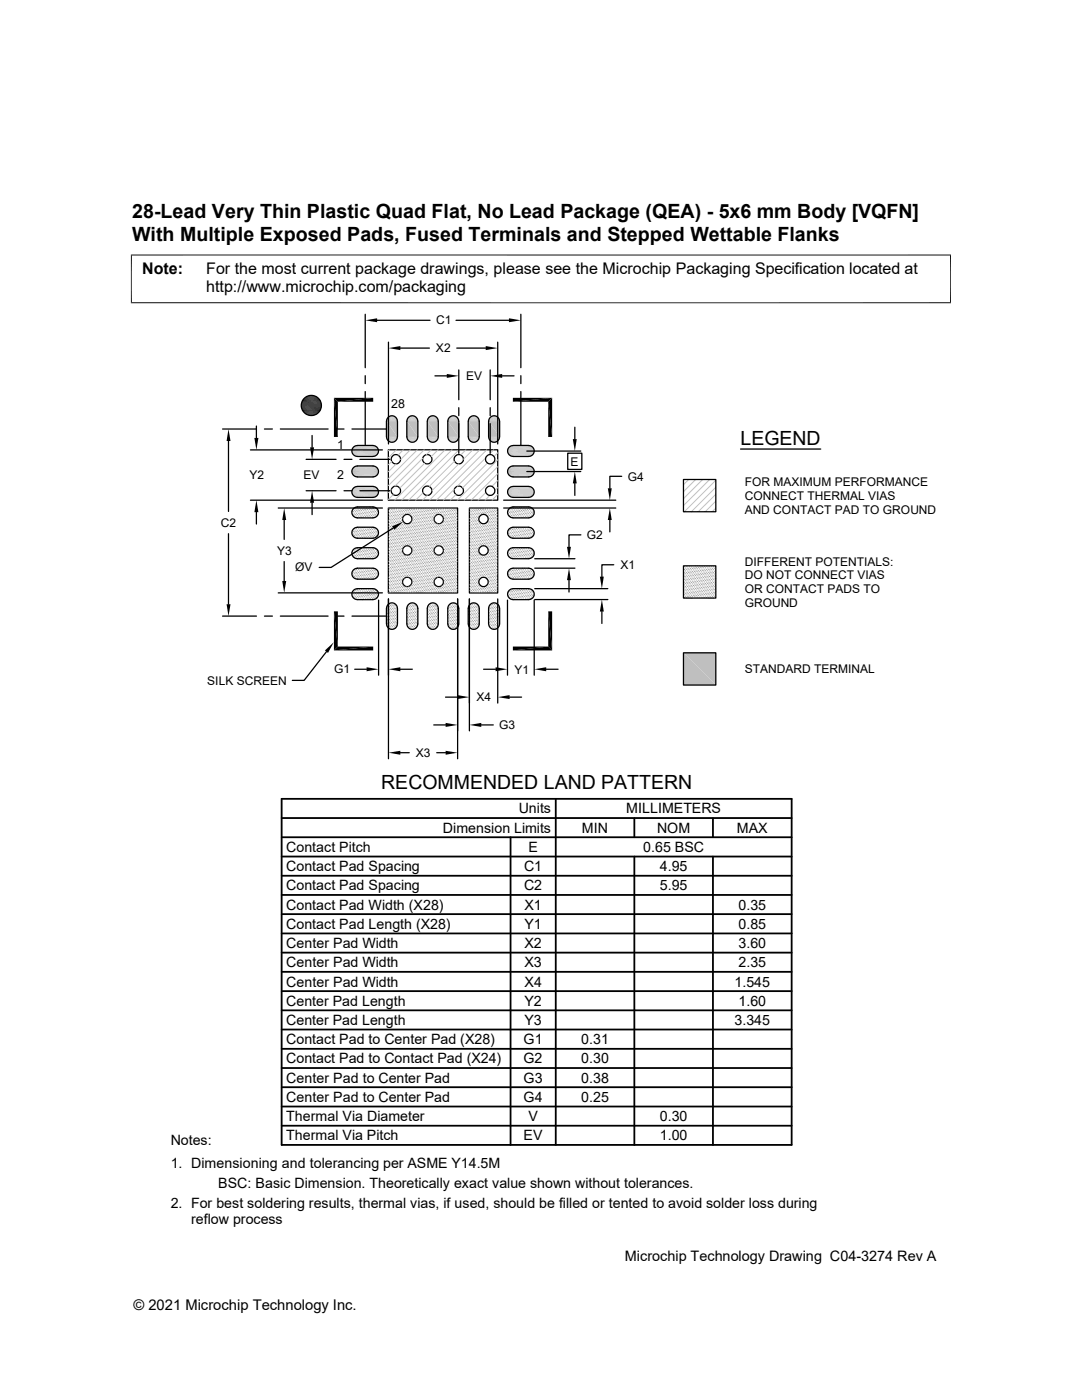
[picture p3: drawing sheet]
<svg xmlns="http://www.w3.org/2000/svg" width="216mm" height="279mm" viewBox="0 0 216 279" stroke-linecap="round" stroke-linejoin="round" font-family="sans-serif">
<defs><g id="words">
<g font-size="3.9">
<text x="26.4" y="43.5">28-Lead Very Thin Plastic Quad Flat, No Lead Package (QEA) - 5x6 mm Body [VQFN]</text>
<text x="26.4" y="48.1">With Multiple Exposed Pads, Fused Terminals and Stepped Wettable Flanks</text>
<text x="147.8" y="88.8">LEGEND</text>
<text x="76.1" y="157.5">RECOMMENDED LAND PATTERN</text>
</g>
<g font-size="3.2">
<text x="28.4" y="54.7">Note:</text>
<text x="41.1" y="58.3">http://www.microchip.com/packaging</text>
<text x="41.1" y="54.7">For the most current package drawings, please see the Microchip Packaging Specification located at</text>
</g>
<g font-size="2.9">
<text x="124.7" y="251.7">Microchip Technology Drawing C04-3274 Rev A</text>
<text x="26.6" y="261.3">© 2021 Microchip Technology Inc.</text>
</g>
<g font-size="2.8">
<text x="88.4" y="166.2">Dimension Limits</text>
<text x="103.5" y="162.3">Units</text>
<text x="116.1" y="166.2">MIN</text>
<text x="124.9" y="162.3">MILLIMETERS</text>
<text x="131.1" y="166.2">NOM</text>
<text x="147" y="166.2">MAX</text>
<text x="57.1" y="173.9">Contact Pad Spacing</text>
<text x="57.1" y="170">Contact Pitch</text>
<text x="104.6" y="173.9">C1</text>
<text x="105.4" y="170">E</text>
<text x="128.4" y="170">0.65 BSC</text>
<text x="131.7" y="173.9">4.95</text>
<text x="57.1" y="177.7">Contact Pad Spacing</text>
<text x="104.6" y="177.7">C2</text>
<text x="131.7" y="177.7">5.95</text>
<text x="57.1" y="185.4">Contact Pad Length (X28)</text>
<text x="57.1" y="181.5">Contact Pad Width (X28)</text>
<text x="104.6" y="185.4">Y1</text>
<text x="104.6" y="181.5">X1</text>
<text x="147.3" y="185.4">0.85</text>
<text x="147.3" y="181.5">0.35</text>
<text x="57.1" y="189.2">Center Pad Width</text>
<text x="104.6" y="189.2">X2</text>
<text x="147.3" y="189.2">3.60</text>
<text x="57.1" y="193.1">Center Pad Width</text>
<text x="57.1" y="196.9">Center Pad Width</text>
<text x="104.6" y="193">X3</text>
<text x="104.7" y="196.9">X4</text>
<text x="146.6" y="196.9">1.545</text>
<text x="147.3" y="193.1">2.35</text>
<text x="57.1" y="200.7">Center Pad Length</text>
<text x="104.6" y="200.7">Y2</text>
<text x="147.3" y="200.7">1.60</text>
<text x="57.1" y="208.4">Contact Pad to Center Pad (X28)</text>
<text x="57.1" y="204.6">Center Pad Length</text>
<text x="104.5" y="208.4">G1</text>
<text x="104.6" y="204.6">Y3</text>
<text x="116" y="208.4">0.31</text>
<text x="146.6" y="204.6">3.345</text>
<text x="57.1" y="212.2">Contact Pad to Contact Pad (X24)</text>
<text x="104.5" y="212.2">G2</text>
<text x="116" y="212.2">0.30</text>
<text x="57.1" y="216.1">Center Pad to Center Pad</text>
<text x="57.1" y="219.9">Center Pad to Center Pad</text>
<text x="104.5" y="216.1">G3</text>
<text x="104.5" y="219.9">G4</text>
<text x="116" y="216.1">0.38</text>
<text x="116" y="219.9">0.25</text>
<text x="57.1" y="223.8">Thermal Via Diameter</text>
<text x="57.1" y="227.6">Thermal Via Pitch</text>
<text x="104.5" y="227.6">EV</text>
<text x="105.4" y="223.8">V</text>
<text x="131.7" y="223.8">0.30</text>
<text x="131.7" y="227.6">1.00</text>
<text x="34.1" y="228.5">Notes:</text>
<text x="34.1" y="233.1">1. Dimensioning and tolerancing per ASME Y14.5M</text>
<text x="43.5" y="237.1">BSC: Basic Dimension. Theoretically exact value shown without tolerances.</text>
<text x="34.1" y="241">2. For best soldering results, thermal vias, if used, should be filled or tented to avoid solder loss during</text>
<text x="38.1" y="244.3">reflow process</text>
</g>
<g font-size="2.5">
<text x="78" y="81.4">28</text>
<text x="67.2" y="89.6">1</text>
<text x="67.2" y="95.6">2</text>
</g>
<g font-size="2.4">
<text x="87" y="64.7">C1</text>
<text x="87" y="70.3">X2</text>
<text x="93" y="75.9">EV</text>
<text x="49.8" y="95.7">Y2</text>
<text x="60.6" y="95.7">EV</text>
<text x="113.9" y="92.9">E</text>
<text x="125.3" y="95.9">G4</text>
<text x="148.6" y="99.8">CONNECT THERMAL VIAS</text>
<text x="148.6" y="97">FOR MAXIMUM PERFORMANCE</text>
<text x="44.1" y="105.1">C2</text>
<text x="117.1" y="107.6">G2</text>
<text x="148.6" y="102.5">AND CONTACT PAD TO GROUND</text>
<text x="55.3" y="110.7">Y3</text>
<text x="123.8" y="113.6">X1</text>
<text x="148.6" y="112.9">DIFFERENT POTENTIALS:</text>
<text x="58.9" y="114">ØV</text>
<text x="148.6" y="115.6">DO NOT CONNECT VIAS</text>
<text x="148.6" y="118.4">OR CONTACT PADS TO</text>
<text x="148.6" y="121.1">GROUND</text>
<text x="41.4" y="136.6">SILK SCREEN</text>
<text x="66.7" y="134.4">G1</text>
<text x="102.7" y="134.4">Y1</text>
<text x="148.6" y="134.3">STANDARD TERMINAL</text>
<text x="95.1" y="140">X4</text>
<text x="99.6" y="145.5">G3</text>
<text x="83" y="151.1">X3</text>
</g>
</g></defs>
<g fill="none" stroke="#808080" stroke-width=".2">
<path d="M70.2 118.4h.1M70.2 110.2h.1M70.2 102.1h.1M70.3 106.3h.1M70.3 114.5h.1M70.4 115h.1M70.4 106.9h.1M70.4 118.1h.1M70.4 110h.1M70.4 101.8h.1M70.4 118.7h.1M70.4 110.5h.1"/>
<path d="M70.4 102.4h.1M70.5 119.3h.1M70.5 111.1h.1M70.5 102.9h.1M70.5 114.2h.1M70.5 106h.1M70.5 114.8h.1M70.5 106.6h.1M70.5 117.9h.1M70.5 109.7h.1M70.5 101.5h.1M70.6 102.1h.1"/>
<path d="M70.6 118.4h.1M70.6 110.3h.1M70.6 119h.1M70.6 110.8h.1M70.6 102.7h.1M70.6 113.9h.1M70.6 105.8h.1M70.7 114.5h.1M70.7 106.3h.1M70.7 115.1h.1M70.7 106.9h.1M70.7 118.2h.1"/>
<path d="M70.7 110h.1M70.7 101.8h.1M70.8 118.7h.1M70.8 110.6h.1M70.8 102.4h.1M70.8 119.3h.1M70.8 113.6h.1M70.8 111.1h.1M70.8 105.5h.1M70.8 103h.1M70.8 106.1h.1M70.8 114.2h.1"/>
<path d="M70.9 114.8h.1M70.9 106.6h.1M70.9 117.9h.1M70.9 109.7h.1M70.9 101.6h.1M70.9 115.3h.1M70.9 107.2h.1M70.9 118.4h.1M70.9 110.3h.1M70.9 102.1h.1M71 119h.1M71 110.8h.1"/>
<path d="M71 102.7h.1M71 113.9h.1M71 111.4h.1M71 105.8h.1M71 103.3h.1M71 119.6h.1M71 114.5h.1M71 106.4h.1M71.1 117.6h.1M71.1 115.1h.1M71.1 109.5h.1M71.1 106.9h.1"/>
<path d="M71.1 101.3h.1M71.1 110h.1M71.1 101.9h.1M71.1 118.2h.1M71.1 118.7h.1M71.1 110.6h.1M71.1 102.4h.1M71.1 113.7h.1M71.1 105.5h.1M71.2 119.3h.1M71.2 111.1h.1M71.2 103h.1"/>
<path d="M71.2 114.2h.1M71.2 106.1h.1M71.2 114.8h.1M71.2 106.6h.1M71.2 117.9h.1M71.2 109.7h.1M71.2 107.2h.1M71.2 101.6h.1M71.3 115.4h.1M71.3 102.2h.1M71.3 118.5h.1M71.3 110.3h.1"/>
<path d="M71.3 119h.1M71.3 113.4h.1M71.3 110.9h.1M71.3 105.2h.1M71.3 102.7h.1M71.3 105.8h.1M71.4 119.6h.1M71.4 114h.1M71.4 111.4h.1M71.4 103.3h.1M71.4 114.5h.1M71.4 106.4h.1"/>
<path d="M71.4 117.6h.1M71.4 109.5h.1M71.4 101.3h.1M71.4 115.1h.1M71.4 106.9h.1M71.4 118.2h.1M71.4 110h.1M71.4 101.9h.1M71.5 118.7h.1M71.5 110.6h.1M71.5 102.4h.1M71.5 113.7h.1"/>
<path d="M71.5 111.2h.1M71.5 105.5h.1M71.5 103h.1M71.5 119.3h.1M71.5 114.3h.1M71.5 106.1h.1M71.6 114.8h.1M71.6 106.7h.1M71.6 109.8h.1M71.6 101.6h.1M71.6 117.9h.1M71.6 115.4h.1"/>
<path d="M71.6 107.2h.1M71.6 118.5h.1M71.6 110.3h.1M71.6 102.2h.1M71.6 113.4h.1M71.6 105.3h.1M71.7 119h.1M71.7 110.9h.1M71.7 102.7h.1M71.7 114h.1M71.7 105.8h.1M71.7 103.3h.1"/>
<path d="M71.7 119.6h.1M71.7 111.5h.1M71.7 114.6h.1M71.7 106.4h.1M71.8 117.6h.1M71.8 115.1h.1M71.8 109.5h.1M71.8 107h.1M71.8 101.3h.1M71.8 101.9h.1M71.8 118.2h.1M71.8 110h.1"/>
<path d="M71.8 118.8h.1M71.8 110.6h.1M71.8 102.5h.1M71.8 113.7h.1M71.8 105.6h.1M71.9 119.3h.1M71.9 111.2h.1M71.9 103h.1M71.9 114.3h.1M71.9 106.1h.1M71.9 114.9h.1M71.9 106.7h.1"/>
<path d="M71.9 117.9h.1M71.9 109.8h.1M71.9 101.6h.1M72 115.4h.1M72 107.3h.1M72 118.5h.1M72 110.3h.1M72 102.2h.1M72 113.5h.1M72 110.9h.1M72 105.3h.1M72 102.8h.1"/>
<path d="M72 119.1h.1M72 105.9h.1M72.1 119.6h.1M72.1 114h.1M72.1 111.5h.1M72.1 103.3h.1M72.1 114.6h.1M72.1 106.4h.1M72.1 109.5h.1M72.1 101.3h.1M72.1 117.7h.1M72.1 115.1h.1"/>
<path d="M72.1 107h.1M72.1 118.2h.1M72.1 110.1h.1M72.1 101.9h.1M72.2 118.8h.1M72.2 110.6h.1M72.2 102.5h.1M72.2 113.7h.1M72.2 105.6h.1M72.2 103h.1M72.2 119.4h.1M72.2 111.2h.1"/>
<path d="M72.2 114.3h.1M72.2 106.2h.1M72.3 114.9h.1M72.3 106.7h.1M72.3 101.6h.1M72.3 118h.1M72.3 115.4h.1M72.3 109.8h.1M72.3 107.3h.1M72.3 118.5h.1M72.3 110.4h.1M72.3 102.2h.1"/>
<path d="M72.3 113.5h.1M72.3 105.3h.1M72.4 119.1h.1M72.4 110.9h.1M72.4 102.8h.1M72.4 114h.1M72.4 105.9h.1M72.4 119.7h.1M72.4 111.5h.1M72.4 103.3h.1M72.4 114.6h.1M72.4 106.4h.1"/>
<path d="M72.5 117.7h.1M72.5 109.5h.1M72.5 107h.1M72.5 101.4h.1M72.5 115.2h.1M72.5 118.3h.1M72.5 110.1h.1M72.5 101.9h.1M72.5 118.8h.1M72.5 110.7h.1M72.5 102.5h.1M72.5 105.6h.1"/>
<path d="M72.6 119.4h.1M72.6 113.7h.1M72.6 111.2h.1M72.6 103.1h.1M72.6 114.3h.1M72.6 106.2h.1M72.6 114.9h.1M72.6 106.7h.1M72.6 118h.1M72.6 109.8h.1M72.6 101.7h.1M72.7 115.4h.1"/>
<path d="M72.7 107.3h.1M72.7 118.6h.1M72.7 110.4h.1M72.7 102.2h.1M72.7 113.5h.1M72.7 105.3h.1M72.7 102.8h.1M72.7 119.1h.1M72.7 111h.1M72.7 114h.1M72.7 105.9h.1M72.8 114.6h.1"/>
<path d="M72.8 106.5h.1M72.8 109.6h.1M72.8 101.4h.1M72.8 117.7h.1M72.8 115.2h.1M72.8 107h.1M72.8 118.3h.1M72.8 110.1h.1M72.8 102h.1M72.9 118.8h.1M72.9 110.7h.1M72.9 102.5h.1"/>
<path d="M72.9 113.8h.1M72.9 105.6h.1M72.9 119.4h.1M72.9 111.3h.1M72.9 103.1h.1M72.9 114.3h.1M72.9 106.2h.1M73 106.7h.1M73 114.9h.1M73 101.7h.1M73 118h.1M73 115.5h.1"/>
<path d="M73 109.9h.1M73 107.3h.1M73 118.6h.1M73 110.4h.1M73 102.3h.1M73 105.3h.1M73.1 119.1h.1M73.1 113.5h.1M73.1 111h.1M73.1 102.8h.1M73.1 114.1h.1M73.1 105.9h.1"/>
<path d="M73.1 114.6h.1M73.1 106.5h.1M73.2 117.7h.1M73.2 109.6h.1M73.2 101.4h.1M73.2 115.2h.1M73.2 107h.1M73.2 118.3h.1M73.2 110.1h.1M73.2 102h.1M73.2 110.7h.1M73.2 102.6h.1"/>
<path d="M73.2 118.9h.1M73.3 119.4h.1M73.3 113.8h.1M73.3 111.3h.1M73.3 105.6h.1M73.3 103.1h.1M73.3 114.4h.1M73.3 106.2h.1M73.3 114.9h.1M73.3 106.8h.1M73.3 118h.1M73.3 109.9h.1"/>
<path d="M73.3 101.7h.1M73.4 115.5h.1M73.4 107.3h.1M73.4 118.6h.1M73.4 110.4h.1M73.4 102.3h.1M73.4 113.5h.1M73.4 105.4h.1M73.4 102.8h.1M73.4 119.1h.1M73.4 111h.1M73.4 114.1h.1"/>
<path d="M73.4 105.9h.1M73.5 106.5h.1M73.5 114.7h.1M73.5 101.4h.1M73.5 117.8h.1M73.5 115.2h.1M73.5 109.6h.1M73.5 107.1h.1M73.5 118.3h.1M73.5 110.2h.1M73.5 102h.1M73.6 118.9h.1"/>
<path d="M73.6 110.7h.1M73.6 102.6h.1M73.6 113.8h.1M73.6 105.7h.1M73.6 119.4h.1M73.6 111.3h.1M73.6 103.1h.1M73.6 114.4h.1M73.6 106.2h.1M73.7 117.5h.1M73.7 109.3h.1M73.7 101.2h.1"/>
<path d="M73.7 115h.1M73.7 106.8h.1M73.7 118h.1M73.7 115.5h.1M73.7 109.9h.1M73.7 107.4h.1M73.7 101.7h.1M73.7 110.4h.1M73.7 102.3h.1M73.7 118.6h.1M73.7 105.4h.1M73.8 119.2h.1"/>
<path d="M73.8 113.5h.1M73.8 111h.1M73.8 102.9h.1M73.8 114.1h.1M73.8 106h.1M73.8 114.7h.1M73.8 106.5h.1M73.9 117.8h.1M73.9 109.6h.1M73.9 101.5h.1M73.9 115.3h.1M73.9 107.1h.1"/>
<path d="M73.9 118.3h.1M73.9 110.2h.1M73.9 102h.1M73.9 102.6h.1M73.9 118.9h.1M73.9 110.7h.1M74 119.5h.1M74 113.8h.1M74 111.3h.1M74 105.7h.1M74 103.1h.1M74 114.4h.1"/>
<path d="M74 106.3h.1M74 101.2h.1M74 117.5h.1M74 115h.1M74 109.3h.1M74 106.8h.1M74 118.1h.1M74 109.9h.1M74 101.7h.1M74.1 115.5h.1M74.1 107.4h.1M74.1 118.6h.1"/>
<path d="M74.1 110.5h.1M74.1 102.3h.1M74.1 113.6h.1M74.1 105.4h.1M74.1 119.2h.1M74.1 111h.1M74.1 102.9h.1M74.1 114.1h.1M74.1 106h.1M74.2 106.5h.1M74.2 114.7h.1M74.2 117.8h.1"/>
<path d="M74.2 115.3h.1M74.2 109.6h.1M74.2 107.1h.1M74.2 101.5h.1M74.2 110.2h.1M74.2 102h.1M74.3 118.4h.1M74.3 118.9h.1M74.3 110.8h.1M74.3 102.6h.1M74.3 113.9h.1M74.3 105.7h.1"/>
<path d="M74.3 119.5h.1M74.3 111.3h.1M74.3 103.2h.1M74.3 114.4h.1M74.3 106.3h.1M74.4 117.5h.1M74.4 109.4h.1M74.4 101.2h.1M74.4 115h.1M74.4 106.8h.1M74.4 118.1h.1M74.4 115.5h.1"/>
<path d="M74.4 109.9h.1M74.4 107.4h.1M74.4 101.8h.1M74.4 102.3h.1M74.4 118.7h.1M74.4 110.5h.1M74.5 119.2h.1M74.5 113.6h.1M74.5 111.1h.1M74.5 105.4h.1M74.5 102.9h.1M74.5 114.2h.1"/>
<path d="M74.5 106h.1M74.5 114.7h.1M74.5 106.6h.1M74.5 117.8h.1M74.5 109.7h.1M74.5 101.5h.1M74.6 115.3h.1M74.6 107.1h.1M74.6 118.4h.1M74.6 110.2h.1M74.6 102.1h.1M74.6 118.9h.1"/>
<path d="M74.6 110.8h.1M74.6 102.6h.1M74.7 119.5h.1M74.7 113.9h.1M74.7 111.4h.1M74.7 105.7h.1M74.7 103.2h.1M74.7 106.3h.1M74.7 114.4h.1M74.7 101.2h.1M74.7 117.5h.1M74.7 115h.1"/>
<path d="M74.7 109.4h.1M74.7 106.8h.1M74.7 118.1h.1M74.7 110h.1M74.7 101.8h.1M74.8 118.7h.1M74.8 110.5h.1M74.8 102.4h.1M74.8 113.6h.1M74.8 105.5h.1M74.8 119.2h.1M74.8 111.1h.1"/>
<path d="M74.8 102.9h.1M74.8 114.2h.1M74.8 106h.1M74.9 114.7h.1M74.9 106.6h.1M74.9 117.8h.1M74.9 115.3h.1M74.9 109.7h.1M74.9 107.1h.1M74.9 101.5h.1M74.9 110.2h.1M74.9 102.1h.1"/>
<path d="M75 118.4h.1M75 119h.1M75 110.8h.1M75 102.7h.1M75 113.9h.1M75 105.7h.1M75 114.5h.1M75 106.3h.1M75.1 115h.1M75.1 106.9h.1M75.1 118.1h.1M75.1 110h.1"/>
<path d="M75.1 101.8h.1M75.1 102.4h.1M75.1 118.7h.1M75.1 110.5h.1M75.2 119.3h.1M75.2 111.1h.1M75.2 103h.1M75.2 106h.1M75.2 114.2h.1M75.2 114.8h.1M75.2 106.6h.1M75.2 117.9h.1"/>
<path d="M75.2 109.7h.1M75.2 101.5h.1M75.3 118.4h.1M75.3 110.3h.1M75.3 102.1h.1M75.3 119h.1M75.3 110.8h.1M75.3 102.7h.1M75.4 113.9h.1M75.4 105.8h.1M75.4 114.5h.1M75.4 106.3h.1"/>
<path d="M75.4 110h.1M75.4 101.8h.1M75.5 118.2h.1M75.5 118.7h.1M75.5 110.6h.1M75.5 102.4h.1M101.3 102.3h.1M101.3 110.4h.1M101.3 118.6h.1M101.3 105.9h.1M101.3 114.1h.1M101.4 106.5h.1"/>
<path d="M101.4 114.6h.1M101.5 102h.1M101.5 110.2h.1M101.5 118.3h.1M101.5 102.6h.1M101.5 110.7h.1M101.5 118.9h.1M101.5 105.6h.1M101.5 113.8h.1M101.5 106.2h.1M101.5 114.4h.1M101.6 106.8h.1"/>
<path d="M101.6 114.9h.1M101.6 101.7h.1M101.6 109.9h.1M101.6 118h.1M101.6 102.3h.1M101.6 110.4h.1M101.6 118.6h.1M101.7 102.8h.1M101.7 111h.1M101.7 119.2h.1M101.7 105.9h.1M101.7 114.1h.1"/>
<path d="M101.7 106.5h.1M101.7 114.7h.1M101.8 101.5h.1M101.8 107.1h.1M101.8 109.6h.1M101.8 115.2h.1M101.8 117.8h.1M101.8 102h.1M101.8 110.2h.1M101.8 118.3h.1M101.8 102.6h.1M101.8 110.7h.1"/>
<path d="M101.8 118.9h.1M101.9 105.7h.1M101.9 113.8h.1M101.9 103.1h.1M101.9 111.3h.1M101.9 119.5h.1M101.9 106.2h.1M101.9 114.4h.1M101.9 106.8h.1M101.9 115h.1M102 101.7h.1M102 109.9h.1"/>
<path d="M102 118h.1M102 102.3h.1M102 110.5h.1M102 118.6h.1M102 102.9h.1M102 105.4h.1M102 111h.1M102 113.6h.1M102 119.2h.1M102 106h.1M102 114.1h.1M102.1 106.5h.1"/>
<path d="M102.1 114.7h.1M102.1 101.5h.1M102.1 109.6h.1M102.1 117.8h.1M102.1 107.1h.1M102.1 115.3h.1M102.1 102h.1M102.2 110.2h.1M102.2 118.3h.1M102.2 102.6h.1M102.2 110.8h.1M102.2 118.9h.1"/>
<path d="M102.2 103.2h.1M102.2 105.7h.1M102.2 111.3h.1M102.2 113.9h.1M102.2 106.3h.1M102.2 119.5h.1M102.3 114.4h.1M102.3 101.2h.1M102.3 106.8h.1M102.3 109.3h.1M102.3 115h.1M102.3 117.5h.1"/>
<path d="M102.3 101.8h.1M102.3 109.9h.1M102.3 118.1h.1M102.3 107.4h.1M102.3 115.5h.1M102.3 102.3h.1M102.3 110.5h.1M102.3 118.6h.1M102.4 105.4h.1M102.4 113.6h.1M102.4 102.9h.1M102.4 111h.1"/>
<path d="M102.4 119.2h.1M102.4 106h.1M102.4 114.2h.1M102.4 106.6h.1M102.4 114.7h.1M102.5 101.5h.1M102.5 107.1h.1M102.5 109.6h.1M102.5 115.3h.1M102.5 117.8h.1M102.5 102h.1M102.5 110.2h.1"/>
<path d="M102.5 118.4h.1M102.5 102.6h.1M102.5 110.8h.1M102.5 118.9h.1M102.6 105.7h.1M102.6 113.9h.1M102.6 103.2h.1M102.6 111.3h.1M102.6 119.5h.1M102.6 106.3h.1M102.6 114.4h.1M102.6 101.2h.1"/>
<path d="M102.6 109.4h.1M102.6 117.5h.1M102.6 106.8h.1M102.6 115h.1M102.7 101.8h.1M102.7 107.4h.1M102.7 109.9h.1M102.7 118.1h.1M102.7 115.6h.1M102.7 102.3h.1M102.7 110.5h.1M102.7 118.7h.1"/>
<path d="M102.7 102.9h.1M102.7 105.5h.1M102.7 111.1h.1M102.7 113.6h.1M102.7 119.2h.1M102.7 106h.1M102.8 114.2h.1M102.8 106.6h.1M102.8 114.7h.1M102.8 101.5h.1M102.8 109.7h.1M102.8 117.8h.1"/>
<path d="M102.8 107.1h.1M102.8 115.3h.1M102.8 102.1h.1M102.8 110.2h.1M102.9 118.4h.1M102.9 102.6h.1M102.9 110.8h.1M102.9 119h.1M102.9 103.2h.1M102.9 105.7h.1M102.9 111.4h.1M102.9 113.9h.1"/>
<path d="M102.9 119.5h.1M103 106.3h.1M103 114.4h.1M103 101.2h.1M103 106.9h.1M103 109.4h.1M103 115h.1M103 117.6h.1M103 101.8h.1M103 110h.1M103 115.6h.1M103 118.1h.1"/>
<path d="M103 102.4h.1M103 110.5h.1M103 118.7h.1M103.1 105.5h.1M103.1 113.6h.1M103.1 102.9h.1M103.1 111.1h.1M103.1 119.3h.1M103.1 106h.1M103.1 114.2h.1M103.1 106.6h.1M103.1 114.7h.1"/>
<path d="M103.2 101.5h.1M103.2 107.2h.1M103.2 109.7h.1M103.2 117.8h.1M103.2 102.1h.1M103.2 115.3h.1M103.2 110.3h.1M103.2 118.4h.1M103.2 102.7h.1M103.2 110.8h.1M103.2 119h.1M103.3 105.7h.1"/>
<path d="M103.3 113.9h.1M103.3 103.2h.1M103.3 111.4h.1M103.3 119.5h.1M103.3 106.3h.1M103.3 114.5h.1M103.3 101.3h.1M103.3 109.4h.1M103.3 117.6h.1M103.3 106.9h.1M103.3 115h.1M103.4 101.8h.1"/>
<path d="M103.4 110h.1M103.4 118.1h.1M103.4 102.4h.1M103.4 110.6h.1M103.4 118.7h.1M103.4 103h.1M103.4 105.5h.1M103.4 111.1h.1M103.4 113.6h.1M103.4 119.3h.1M103.5 106h.1M103.5 114.2h.1"/>
<path d="M103.5 106.6h.1M103.5 114.8h.1M103.5 101.6h.1M103.5 109.7h.1M103.5 107.2h.1M103.5 115.3h.1M103.5 117.9h.1M103.5 102.1h.1M103.5 110.3h.1M103.5 118.4h.1M103.6 102.7h.1M103.6 110.8h.1"/>
<path d="M103.6 119h.1M103.6 103.3h.1M103.6 105.8h.1M103.6 113.9h.1M103.6 111.4h.1M103.6 119.6h.1M103.7 106.3h.1M103.7 114.5h.1M103.7 101.3h.1M103.7 106.9h.1M103.7 109.4h.1M103.7 115.1h.1"/>
<path d="M103.7 117.6h.1M103.7 101.9h.1M103.7 110h.1M103.7 118.2h.1M103.7 102.4h.1M103.7 110.6h.1M103.7 118.7h.1M103.8 105.5h.1M103.8 113.7h.1M103.8 103h.1M103.8 111.1h.1M103.8 119.3h.1"/>
<path d="M103.8 106.1h.1M103.8 114.2h.1M103.8 106.6h.1M103.8 114.8h.1M103.9 101.6h.1M103.9 107.2h.1M103.9 109.7h.1M103.9 117.9h.1M103.9 115.4h.1M103.9 102.1h.1M103.9 110.3h.1M103.9 118.4h.1"/>
<path d="M103.9 102.7h.1M103.9 105.2h.1M103.9 110.9h.1M103.9 105.8h.1M104 119h.1M104 103.3h.1M104 111.4h.1M104 114h.1M104 119.6h.1M104 106.4h.1M104 114.5h.1M104 101.3h.1"/>
<path d="M104 109.5h.1M104 117.6h.1M104 106.9h.1M104 115.1h.1M104.1 101.9h.1M104.1 110h.1M104.1 118.2h.1M104.1 102.4h.1M104.1 110.6h.1M104.1 118.7h.1M104.1 103h.1M104.1 105.5h.1"/>
<path d="M104.1 113.7h.1M104.1 111.1h.1M104.1 119.3h.1M104.2 106.1h.1M104.2 114.3h.1M104.2 106.7h.1M104.2 114.8h.1M104.2 101.6h.1M104.2 107.2h.1M104.2 109.7h.1M104.2 115.4h.1M104.2 117.9h.1"/>
<path d="M104.2 102.2h.1M104.2 110.3h.1M104.2 118.5h.1M104.3 105.3h.1M104.3 113.4h.1M104.3 102.7h.1M104.3 110.9h.1M104.3 119h.1M104.3 105.8h.1M104.3 114h.1M104.3 103.3h.1M104.3 111.4h.1"/>
<path d="M104.3 119.6h.1M104.4 106.4h.1M104.4 114.5h.1M104.4 101.3h.1M104.4 107h.1M104.4 109.5h.1M104.4 117.6h.1M104.4 115.1h.1M104.4 101.9h.1M104.4 110h.1M104.4 118.2h.1M104.4 102.4h.1"/>
<path d="M104.4 110.6h.1M104.4 118.8h.1M104.5 105.6h.1M104.5 103h.1M104.5 111.2h.1M104.5 113.7h.1M104.5 119.3h.1M104.5 106.1h.1M104.5 114.3h.1M104.5 106.7h.1M104.5 114.8h.1M104.6 101.6h.1"/>
<path d="M104.6 109.8h.1M104.6 117.9h.1M104.6 107.3h.1M104.6 115.4h.1M104.6 102.2h.1M104.6 110.3h.1M104.6 118.5h.1M104.6 102.7h.1M104.6 105.3h.1M104.6 110.9h.1M104.6 113.4h.1M104.7 119.1h.1"/>
<path d="M104.7 103.3h.1M104.7 105.8h.1M104.7 111.5h.1M104.7 114h.1M104.7 119.6h.1M104.7 106.4h.1M104.7 114.6h.1M104.7 101.3h.1M104.7 109.5h.1M104.7 107h.1M104.7 115.1h.1M104.7 117.7h.1"/>
<path d="M104.8 101.9h.1M104.8 110.1h.1M104.8 118.2h.1M104.8 102.5h.1M104.8 110.6h.1M104.8 118.8h.1M104.8 105.6h.1M104.8 113.7h.1M104.8 103h.1M104.8 111.2h.1M104.8 119.4h.1M104.9 106.1h.1"/>
<path d="M104.9 114.3h.1M104.9 106.7h.1M104.9 101.6h.1M104.9 114.9h.1M104.9 107.3h.1M104.9 109.8h.1M104.9 115.4h.1M104.9 117.9h.1M104.9 102.2h.1M104.9 110.4h.1M104.9 118.5h.1M105 105.3h.1"/>
<path d="M105 102.8h.1M105 110.9h.1M105 113.5h.1M105 119.1h.1M105 105.9h.1M105 114h.1M105 103.3h.1M105 111.5h.1M105 119.6h.1M105.1 106.4h.1M105.1 114.6h.1M105.1 101.4h.1"/>
<path d="M105.1 109.5h.1M105.1 117.7h.1M105.1 107h.1M105.1 115.1h.1M105.1 101.9h.1M105.1 110.1h.1M105.1 118.2h.1M105.1 102.5h.1M105.1 110.7h.1M105.2 118.8h.1M105.2 103.1h.1M105.2 105.6h.1"/>
<path d="M105.2 111.2h.1M105.2 113.8h.1M105.2 119.4h.1M105.2 106.2h.1M105.2 114.3h.1M105.2 106.7h.1M105.2 114.9h.1M105.3 101.7h.1M105.3 109.8h.1M105.3 118h.1M105.3 107.3h.1M105.3 115.4h.1"/>
<path d="M105.3 102.2h.1M105.3 110.4h.1M105.3 118.5h.1M105.3 102.8h.1M105.3 105.3h.1M105.3 113.5h.1M105.3 110.9h.1M105.3 119.1h.1M105.4 105.9h.1M105.4 114h.1M105.4 119.7h.1M105.4 106.4h.1"/>
<path d="M105.4 114.6h.1M105.4 101.4h.1M105.4 107h.1M105.4 109.5h.1M105.4 115.2h.1M105.4 117.7h.1M105.5 102h.1M105.5 110.1h.1M105.5 118.3h.1M105.5 102.5h.1M105.5 110.7h.1M105.5 118.8h.1"/>
<path d="M105.5 105.6h.1M105.5 113.8h.1M105.5 103.1h.1M105.5 111.2h.1M105.5 119.4h.1M105.6 106.2h.1M105.6 114.3h.1M105.6 106.7h.1M105.6 114.9h.1M105.6 101.7h.1M105.6 107.3h.1M105.6 109.8h.1"/>
<path d="M105.6 115.5h.1M105.6 118h.1M105.6 102.2h.1M105.6 110.4h.1M105.7 105.3h.1M105.7 118.6h.1M105.7 102.8h.1M105.7 111h.1M105.7 113.5h.1M105.7 119.1h.1M105.7 105.9h.1M105.7 114.1h.1"/>
<path d="M105.7 106.5h.1M105.8 114.6h.1M105.8 101.4h.1M105.8 109.6h.1M105.8 117.7h.1M105.8 107h.1M105.8 115.2h.1M105.8 102h.1M105.8 110.1h.1M105.8 118.3h.1M105.8 102.5h.1M105.9 110.7h.1"/>
<path d="M105.9 118.9h.1M105.9 103.1h.1M105.9 105.6h.1M105.9 111.3h.1M105.9 113.8h.1M105.9 119.4h.1M105.9 106.2h.1M105.9 114.4h.1M105.9 106.8h.1M105.9 114.9h.1M106 101.7h.1M106 109.9h.1"/>
<path d="M106 118h.1M106 102.3h.1M106 110.4h.1M106 118.6h.1M106 105.4h.1M106 102.8h.1M106 111h.1M106 119.1h.1M106.1 105.9h.1M106.1 114.1h.1M106.1 106.5h.1M106.1 114.6h.1"/>
<path d="M106.1 101.4h.1M106.1 107.1h.1M106.1 109.6h.1M106.1 115.2h.1M106.1 117.8h.1M106.2 102h.1M106.2 110.2h.1M106.2 118.3h.1M106.2 102.6h.1M106.2 110.7h.1M106.2 118.9h.1M106.2 105.6h.1"/>
<path d="M106.2 113.8h.1M106.3 106.2h.1M106.3 114.4h.1M106.3 106.8h.1M106.3 114.9h.1M106.3 101.7h.1M106.3 109.9h.1M106.3 118h.1M106.3 102.3h.1M106.4 110.4h.1M106.4 118.6h.1M106.4 102.8h.1"/>
<path d="M106.4 111h.1M106.4 119.2h.1M106.4 105.9h.1M106.4 114.1h.1M106.4 106.5h.1M106.4 114.7h.1M106.5 102h.1M106.5 110.2h.1M106.5 118.3h.1M106.6 102.6h.1M106.6 110.7h.1M106.6 118.9h.1"/>
<path d="M77.1 122.2h.1M77.2 122.7h.1M77.2 123.3h.1M77.2 123.9h.1M77.2 121.3h.1M77.3 124.4h.1M77.3 121.9h.1M77.3 125h.1M77.3 122.5h.1M77.3 123h.1M77.4 123.6h.1M77.4 121.1h.1"/>
<path d="M77.4 124.2h.1M77.4 121.6h.1M77.4 124.7h.1M77.4 122.2h.1M77.5 125.3h.1M77.5 122.8h.1M77.5 123.3h.1M77.5 120.8h.1M77.6 123.9h.1M77.6 121.4h.1M77.6 124.5h.1M77.6 121.9h.1"/>
<path d="M77.6 125h.1M77.6 122.5h.1M77.7 123.1h.1M77.7 120.5h.1M77.7 123.6h.1M77.7 121.1h.1M77.8 124.2h.1M77.8 121.7h.1M77.8 124.8h.1M77.8 122.2h.1M77.8 125.3h.1M77.9 122.8h.1"/>
<path d="M77.9 123.4h.1M77.9 120.8h.1M77.9 123.9h.1M77.9 121.4h.1M78 124.5h.1M78 122h.1M78 125.1h.1M78 122.5h.1M78 125.6h.1M78 123.1h.1M78 120.6h.1M78.1 123.7h.1"/>
<path d="M78.1 121.1h.1M78.1 124.2h.1M78.1 121.7h.1M78.1 124.8h.1M78.1 122.3h.1M78.2 125.3h.1M78.2 122.8h.1M78.2 123.4h.1M78.2 120.8h.1M78.3 124h.1M78.3 121.4h.1M78.3 124.5h.1"/>
<path d="M78.3 122h.1M78.3 125.1h.1M78.4 122.5h.1M78.4 123.1h.1M78.4 120.6h.1M78.4 123.7h.1M78.4 121.1h.1M78.5 124.2h.1M78.5 121.7h.1M78.5 124.8h.1M78.5 122.3h.1M78.5 125.4h.1"/>
<path d="M78.5 122.8h.1M78.6 123.4h.1M78.6 120.9h.1M78.6 124h.1M78.6 121.4h.1M78.7 124.5h.1M78.7 122h.1M78.7 125.1h.1M78.7 122.6h.1M78.7 123.1h.1M78.7 120.6h.1M78.8 123.7h.1"/>
<path d="M78.8 121.2h.1M78.8 124.2h.1M78.8 121.7h.1M78.8 124.8h.1M78.9 122.3h.1M78.9 125.4h.1M78.9 122.9h.1M78.9 123.4h.1M78.9 120.9h.1M79 124h.1M79 121.5h.1M79 124.5h.1"/>
<path d="M79 122h.1M79 125.1h.1M79.1 122.6h.1M79.1 123.1h.1M79.1 123.7h.1M79.1 121.2h.1M79.2 124.3h.1M79.2 121.8h.1M79.2 124.8h.1M79.2 122.3h.1M79.2 122.9h.1M79.3 123.4h.1"/>
<path d="M81.2 123.3h.1M81.2 123.8h.1M81.2 121.3h.1M81.3 124.4h.1M81.3 121.9h.1M81.3 125h.1M81.3 122.4h.1M81.3 123h.1M81.4 123.6h.1M81.4 121h.1M81.4 124.1h.1M81.4 121.6h.1"/>
<path d="M81.4 124.7h.1M81.5 122.2h.1M81.5 125.3h.1M81.5 122.7h.1M81.5 123.3h.1M81.6 120.8h.1M81.6 123.9h.1M81.6 121.3h.1M81.6 124.4h.1M81.6 121.9h.1M81.6 125h.1M81.7 122.5h.1"/>
<path d="M81.7 123h.1M81.7 120.5h.1M81.7 123.6h.1M81.7 121.1h.1M81.8 124.2h.1M81.8 121.6h.1M81.8 124.7h.1M81.8 122.2h.1M81.8 125.3h.1M81.9 122.7h.1M81.9 123.3h.1M81.9 120.8h.1"/>
<path d="M81.9 123.9h.1M81.9 121.3h.1M82 124.4h.1M82 121.9h.1M82 125h.1M82 122.5h.1M82 125.6h.1M82 123h.1M82.1 120.5h.1M82.1 123.6h.1M82.1 121.1h.1M82.1 124.2h.1"/>
<path d="M82.1 121.6h.1M82.1 124.7h.1M82.2 122.2h.1M82.2 125.3h.1M82.2 122.8h.1M82.2 123.3h.1M82.3 120.8h.1M82.3 123.9h.1M82.3 121.4h.1M82.3 124.5h.1M82.3 121.9h.1M82.3 125h.1"/>
<path d="M82.4 122.5h.1M82.4 125.6h.1M82.4 123.1h.1M82.4 120.5h.1M82.4 123.6h.1M82.4 121.1h.1M82.5 124.2h.1M82.5 121.7h.1M82.5 124.8h.1M82.5 122.2h.1M82.5 125.3h.1M82.5 122.8h.1"/>
<path d="M82.6 123.4h.1M82.6 120.8h.1M82.6 123.9h.1M82.6 121.4h.1M82.7 124.5h.1M82.7 122h.1M82.7 125.1h.1M82.7 122.5h.1M82.7 123.1h.1M82.8 120.6h.1M82.8 123.7h.1M82.8 121.1h.1"/>
<path d="M82.8 124.2h.1M82.8 121.7h.1M82.8 124.8h.1M82.9 122.3h.1M82.9 125.3h.1M82.9 122.8h.1M82.9 123.4h.1M83 120.8h.1M83 124h.1M83 121.4h.1M83 124.5h.1M83 122h.1"/>
<path d="M83.1 125.1h.1M83.1 122.6h.1M83.1 123.1h.1M83.1 123.7h.1M83.1 121.1h.1M83.2 124.2h.1M83.2 121.7h.1M83.2 124.8h.1M83.2 122.3h.1M83.2 122.8h.1M83.3 123.4h.1M83.3 124h.1"/>
<path d="M83.3 121.4h.1M83.4 124.5h.1M83.4 122h.1M85.3 124.4h.1M85.3 121.8h.1M85.3 122.4h.1M85.3 123h.1M85.4 123.5h.1M85.4 121h.1M85.4 124.1h.1M85.4 121.6h.1M85.5 124.7h.1"/>
<path d="M85.5 122.1h.1M85.5 122.7h.1M85.6 123.3h.1M85.6 120.7h.1M85.6 123.8h.1M85.6 121.3h.1M85.6 124.4h.1M85.6 121.9h.1M85.7 124.9h.1M85.7 122.4h.1M85.7 123h.1M85.7 123.6h.1"/>
<path d="M85.7 121h.1M85.8 124.1h.1M85.8 121.6h.1M85.8 124.7h.1M85.8 122.2h.1M85.9 125.2h.1M85.9 122.7h.1M85.9 123.3h.1M85.9 120.8h.1M85.9 123.8h.1M85.9 121.3h.1M86 124.4h.1"/>
<path d="M86 121.9h.1M86 125h.1M86 122.4h.1M86 125.5h.1M86.1 123h.1M86.1 120.5h.1M86.1 123.6h.1M86.1 121h.1M86.1 124.1h.1M86.1 121.6h.1M86.2 124.7h.1M86.2 122.2h.1"/>
<path d="M86.2 125.3h.1M86.2 122.7h.1M86.3 123.3h.1M86.3 120.8h.1M86.3 123.9h.1M86.3 121.3h.1M86.3 124.4h.1M86.3 121.9h.1M86.4 125h.1M86.4 122.5h.1M86.4 125.6h.1M86.4 123h.1"/>
<path d="M86.4 120.5h.1M86.4 123.6h.1M86.4 121.1h.1M86.5 124.2h.1M86.5 121.6h.1M86.5 124.7h.1M86.5 122.2h.1M86.5 125.3h.1M86.6 122.7h.1M86.6 123.3h.1M86.6 120.8h.1M86.6 123.9h.1"/>
<path d="M86.7 121.3h.1M86.7 124.4h.1M86.7 121.9h.1M86.7 125h.1M86.7 122.5h.1M86.8 123h.1M86.8 120.5h.1M86.8 123.6h.1M86.8 121.1h.1M86.8 124.2h.1M86.8 121.6h.1M86.9 124.7h.1"/>
<path d="M86.9 122.2h.1M86.9 125.3h.1M86.9 122.8h.1M87 123.3h.1M87 120.8h.1M87 123.9h.1M87 121.4h.1M87 124.5h.1M87 121.9h.1M87.1 125h.1M87.1 122.5h.1M87.1 123.1h.1"/>
<path d="M87.1 123.6h.1M87.1 121.1h.1M87.2 124.2h.1M87.2 121.7h.1M87.2 124.8h.1M87.2 122.2h.1M87.3 122.8h.1M87.3 123.4h.1M87.3 123.9h.1M87.4 121.4h.1M87.4 124.5h.1M87.4 122h.1"/>
<path d="M87.4 122.5h.1M87.5 123.1h.1M89.4 122.9h.1M89.4 123.5h.1M89.4 124.1h.1M89.4 121.5h.1M89.5 124.6h.1M89.5 122.1h.1M89.5 122.7h.1M89.6 123.2h.1M89.6 121.2h.1M89.6 123.8h.1"/>
<path d="M89.6 124.4h.1M89.6 121.8h.1M89.7 124.9h.1M89.7 122.4h.1M89.7 122.9h.1M89.7 123.5h.1M89.8 121h.1M89.8 121.5h.1M89.8 124.1h.1M89.8 122.1h.1M89.8 124.6h.1M89.9 125.2h.1"/>
<path d="M89.9 122.7h.1M89.9 120.7h.1M89.9 123.2h.1M89.9 123.8h.1M90 121.3h.1M90 124.4h.1M90 121.8h.1M90 122.4h.1M90 124.9h.1M90 125.5h.1M90.1 123h.1M90.1 120.4h.1"/>
<path d="M90.1 121h.1M90.1 123.5h.1M90.1 124.1h.1M90.1 121.6h.1M90.2 124.7h.1M90.2 122.1h.1M90.2 122.7h.1M90.2 125.2h.1M90.3 123.3h.1M90.3 120.7h.1M90.3 121.3h.1M90.3 123.8h.1"/>
<path d="M90.3 121.9h.1M90.3 124.4h.1M90.4 124.9h.1M90.4 122.4h.1M90.4 125.5h.1M90.4 120.5h.1M90.4 123h.1M90.4 123.6h.1M90.5 121h.1M90.5 124.1h.1M90.5 121.6h.1M90.5 122.2h.1"/>
<path d="M90.5 124.7h.1M90.6 125.2h.1M90.6 122.7h.1M90.6 120.8h.1M90.6 123.3h.1M90.6 123.8h.1M90.7 121.3h.1M90.7 124.4h.1M90.7 121.9h.1M90.7 122.4h.1M90.7 125h.1M90.8 123h.1"/>
<path d="M90.8 125.5h.1M90.8 120.5h.1M90.8 121h.1M90.8 123.6h.1M90.8 121.6h.1M90.8 124.1h.1M90.9 124.7h.1M90.9 122.2h.1M90.9 125.3h.1M90.9 122.7h.1M91 123.3h.1M91 120.8h.1"/>
<path d="M91 121.3h.1M91 123.9h.1M91 121.9h.1M91 124.4h.1M91.1 125h.1M91.1 122.5h.1M91.1 123h.1M91.1 123.6h.1M91.2 121.1h.1M91.2 124.2h.1M91.2 121.6h.1M91.2 122.2h.1"/>
<path d="M91.2 124.7h.1M91.3 122.8h.1M91.3 120.8h.1M91.3 123.3h.1M91.4 121.3h.1M91.4 123.9h.1M91.4 124.5h.1M91.4 121.9h.1M91.4 122.5h.1M91.4 125h.1M91.5 123h.1M91.5 123.6h.1"/>
<path d="M91.5 124.2h.1M93.5 121.5h.1M93.5 124h.1M93.5 122h.1M93.5 124.6h.1M93.5 122.6h.1M93.6 123.2h.1M93.6 123.7h.1M93.6 121.2h.1M93.6 121.8h.1M93.6 124.3h.1M93.7 122.3h.1"/>
<path d="M93.7 124.9h.1M93.7 122.9h.1M93.8 120.9h.1M93.8 123.5h.1M93.8 124h.1M93.8 121.5h.1M93.8 124.6h.1M93.9 122.1h.1M93.9 122.6h.1M93.9 125.2h.1M93.9 123.2h.1M93.9 120.7h.1"/>
<path d="M94 121.2h.1M94 123.8h.1M94 124.3h.1M94 121.8h.1M94 124.9h.1M94 122.4h.1M94.1 122.9h.1M94.1 125.5h.1M94.1 120.4h.1M94.1 123.5h.1M94.1 121h.1M94.1 121.5h.1"/>
<path d="M94.1 124.1h.1M94.2 122.1h.1M94.2 124.6h.1M94.2 125.2h.1M94.2 122.7h.1M94.3 120.7h.1M94.3 123.2h.1M94.3 123.8h.1M94.3 121.2h.1M94.3 124.4h.1M94.4 121.8h.1M94.4 122.4h.1"/>
<path d="M94.4 124.9h.1M94.4 125.5h.1M94.4 122.9h.1M94.4 120.4h.1M94.5 121h.1M94.5 123.5h.1M94.5 124.1h.1M94.5 121.5h.1M94.5 124.6h.1M94.6 122.1h.1M94.6 122.7h.1M94.6 125.2h.1"/>
<path d="M94.6 123.2h.1M94.6 120.7h.1M94.7 121.3h.1M94.7 123.8h.1M94.7 121.8h.1M94.7 124.4h.1M94.7 124.9h.1M94.7 122.4h.1M94.8 125.5h.1M94.8 120.4h.1M94.8 123h.1M94.8 123.5h.1"/>
<path d="M94.8 121h.1M94.8 121.6h.1M94.8 124.1h.1M94.9 122.1h.1M94.9 124.7h.1M94.9 125.2h.1M94.9 122.7h.1M95 120.7h.1M95 123.3h.1M95 123.8h.1M95 121.3h.1M95 124.4h.1"/>
<path d="M95.1 121.9h.1M95.1 122.4h.1M95.1 124.9h.1M95.1 123h.1M95.2 121h.1M95.2 123.6h.1M95.2 121.6h.1M95.2 124.1h.1M95.2 124.7h.1M95.3 122.2h.1M95.3 122.7h.1M95.3 125.2h.1"/>
<path d="M95.3 123.3h.1M95.3 120.8h.1M95.4 121.3h.1M95.4 123.8h.1M95.4 121.9h.1M95.4 124.4h.1M95.4 125h.1M95.4 122.4h.1M95.5 123h.1M95.5 123.6h.1M95.5 121.1h.1M95.5 124.1h.1"/>
<path d="M95.6 121.6h.1M95.6 122.2h.1M95.6 124.7h.1M97.5 122.6h.1M97.6 123.1h.1M97.6 121.2h.1M97.6 123.7h.1M97.6 124.3h.1M97.7 121.7h.1M97.7 124.8h.1M97.7 122.3h.1M97.7 122.9h.1"/>
<path d="M97.8 123.4h.1M97.8 120.9h.1M97.8 121.5h.1M97.8 124h.1M97.8 124.6h.1M97.9 122h.1M97.9 125.1h.1M97.9 122.6h.1M97.9 123.1h.1M97.9 120.6h.1M98 123.7h.1M98 121.2h.1"/>
<path d="M98 121.8h.1M98 124.3h.1M98 122.3h.1M98 124.8h.1M98.1 125.4h.1M98.1 122.9h.1M98.1 120.9h.1M98.1 123.4h.1M98.2 124h.1M98.2 121.5h.1M98.2 124.6h.1M98.2 122h.1"/>
<path d="M98.2 122.6h.1M98.2 125.1h.1M98.3 123.2h.1M98.3 120.7h.1M98.3 121.2h.1M98.3 123.7h.1M98.3 124.3h.1M98.4 121.8h.1M98.4 124.9h.1M98.4 122.3h.1M98.4 122.9h.1M98.4 125.4h.1"/>
<path d="M98.4 120.4h.1M98.5 123.5h.1M98.5 120.9h.1M98.5 121.5h.1M98.5 124h.1M98.6 122.1h.1M98.6 124.6h.1M98.6 125.2h.1M98.6 122.6h.1M98.6 120.7h.1M98.6 123.2h.1M98.7 123.8h.1"/>
<path d="M98.7 121.2h.1M98.7 124.3h.1M98.7 121.8h.1M98.7 122.4h.1M98.7 124.9h.1M98.8 125.5h.1M98.8 120.4h.1M98.8 122.9h.1M98.8 121h.1M98.8 123.5h.1M98.9 124.1h.1M98.9 121.5h.1"/>
<path d="M98.9 124.6h.1M98.9 122.1h.1M98.9 122.7h.1M98.9 125.2h.1M99 123.2h.1M99 120.7h.1M99 121.2h.1M99 123.8h.1M99.1 121.8h.1M99.1 124.4h.1M99.1 124.9h.1M99.1 122.4h.1"/>
<path d="M99.1 123h.1M99.1 125.5h.1M99.2 123.5h.1M99.2 121h.1M99.2 121.5h.1M99.2 124.1h.1M99.3 122.1h.1M99.3 124.7h.1M99.3 125.2h.1M99.3 122.7h.1M99.3 120.7h.1M99.3 123.2h.1"/>
<path d="M99.4 123.8h.1M99.4 121.3h.1M99.4 124.4h.1M99.4 121.8h.1M99.4 122.4h.1M99.4 124.9h.1M99.5 123h.1M99.5 121h.1M99.5 123.5h.1M99.5 124.1h.1M99.6 121.6h.1M99.6 124.7h.1"/>
<path d="M99.6 122.1h.1M99.6 122.7h.1M99.7 123.3h.1"/>
</g>
<path d="M79.3 121.4a1.08 1.08 0 0 0-1.1-1.1 1.08 1.08 0 0 0-1.1 1.1v3.1a1.09 1.09 0 0 0 1.1 1.1 1.09 1.09 0 0 0 1.1-1.1M79.3 121.4v3.1M81.2 121.4v3.1M81.2 121.4a1.08 1.08 0 0 1 1.1-1.1 1.08 1.08 0 0 1 1.1 1.1v3.1a1.09 1.09 0 0 1-1.1 1.1 1.09 1.09 0 0 1-1.1-1.1M85.3 121.4v3.1M85.3 121.4a1.08 1.08 0 0 1 1.1-1.1 1.08 1.08 0 0 1 1 1.1l.1 3.1a1.09 1.09 0 0 1-1.1 1.1 1.09 1.09 0 0 1-1.1-1.1M89.7 120.6a1.08 1.08 0 0 1 1.2-.2 1.08 1.08 0 0 1 .6 1v3.1a1.09 1.09 0 0 1-1.1 1.1 1.09 1.09 0 0 1-1.1-1.1l.1-3.1zM93.8 120.6a1.08 1.08 0 0 1 1.1-.2 1.08 1.08 0 0 1 .7 1v3.1a1.09 1.09 0 0 1-1.1 1.1 1.09 1.09 0 0 1-1.1-1.1l.1-3.1zM97.5 121.4v3.1M97.5 121.4a1.08 1.08 0 0 1 1.1-1.1 1.08 1.08 0 0 1 1.1 1.1M97.5 124.5a1.08 1.08 0 0 0 1.1 1.1 1.08 1.08 0 0 0 1.1-1.1M99.7 121.4v3.1" fill="none" stroke="#000" stroke-width=".25"/>
<g fill="#c0c0c0">
<path d="M98.3 83h.6z"/>
<path d="M98.5 83h.4z"/>
<path d="M94.2 83h.6z"/>
<path d="M94.4 83h.4z"/>
<path d="M90.1 83h.6z"/>
<path d="M90.3 83h.4z"/>
<path d="M86.1 83h.6z"/>
<path d="M86.3 83h.4z"/>
<path d="M82 83h.6z"/>
<path d="M82.2 83h.4z"/>
<path d="M77.9 83h.6z"/>
<path d="M78.1 83h.4z"/>
<path d="M98.1 83.1h1z"/>
<path d="M98.3 83l.8 .1z"/>
<path d="M94 83.1h1z"/>
<path d="M94.2 83l.8 .1z"/>
<path d="M90 83.1h.9z"/>
<path d="M90.1 83l.8 .1z"/>
<path d="M85.9 83.1h.9z"/>
<path d="M86.1 83l.7 .1z"/>
<path d="M81.8 83.1h1z"/>
<path d="M82 83l.8 .1z"/>
<path d="M77.7 83.1h1z"/>
<path d="M77.9 83l.8 .1z"/>
<path d="M97.9 83.2l.2-.1 1.2 .1z"/>
<path d="M98.1 83.1l1.2 .1z"/>
<path d="M93.9 83.2l.1-.1 1.2 .1z"/>
<path d="M94 83.1l1.2 .1z"/>
<path d="M89.8 83.2l.2-.1 1.1 .1z"/>
<path d="M90 83.1l1.1 .1z"/>
<path d="M85.7 83.2l.2-.1 1.1 .1z"/>
<path d="M85.9 83.1l1.1 .1z"/>
<path d="M81.6 83.2l.2-.1 1.2 .1z"/>
<path d="M81.8 83.1l1.2 .1z"/>
<path d="M77.5 83.2l.2-.1 1.2 .1z"/>
<path d="M77.7 83.1l1.2 .1z"/>
<path d="M97.9 83.2l1.5 .1h-1.6z"/>
<path d="M97.9 83.2h1.4l.1 .1z"/>
<path d="M93.9 83.2l1.4 .1h-1.6z"/>
<path d="M93.9 83.2h1.3l.1 .1z"/>
<path d="M89.8 83.2l1.4 .1h-1.6z"/>
<path d="M89.8 83.2h1.3l.1 .1z"/>
<path d="M85.7 83.2l1.5 .1h-1.6z"/>
<path d="M85.7 83.2h1.3l.2 .1z"/>
<path d="M81.6 83.2l1.5 .1h-1.6z"/>
<path d="M81.6 83.2h1.4l.1 .1z"/>
<path d="M77.5 83.2l1.5 .1h-1.6z"/>
<path d="M77.5 83.2h1.4l.1 .1z"/>
<path d="M97.8 83.3l1.7 .2h-1.8z"/>
<path d="M97.8 83.3h1.6l.1 .2z"/>
<path d="M93.7 83.3l1.8 .2h-1.9z"/>
<path d="M93.7 83.3h1.6l.2 .2z"/>
<path d="M89.6 83.3l1.8 .2h-1.9z"/>
<path d="M89.6 83.3h1.6l.2 .2z"/>
<path d="M85.6 83.3l1.7 .2h-1.9z"/>
<path d="M85.6 83.3h1.6l.1 .2z"/>
<path d="M81.5 83.3l1.7 .2h-1.9z"/>
<path d="M81.5 83.3h1.6l.1 .2z"/>
<path d="M77.4 83.3l1.7 .2h-1.8z"/>
<path d="M77.4 83.3h1.6l.1 .2z"/>
</g>
<path d="M97.6 83.6h2" fill="none" stroke="#c0c0c0" stroke-width=".2"/>
<path d="M97.7 83.5h1.8l.1 .2z" fill="#c0c0c0"/>
<path d="M93.5 83.6h2" fill="none" stroke="#c0c0c0" stroke-width=".2"/>
<path d="M93.6 83.5h1.9v.2z" fill="#c0c0c0"/>
<path d="M89.4 83.6h2.1" fill="none" stroke="#c0c0c0" stroke-width=".2"/>
<path d="M89.5 83.5h1.9l.1 .2z" fill="#c0c0c0"/>
<path d="M85.3 83.6h2.1" fill="none" stroke="#c0c0c0" stroke-width=".2"/>
<path d="M85.4 83.5h1.9l.1 .2z" fill="#c0c0c0"/>
<path d="M81.3 83.6h2" fill="none" stroke="#c0c0c0" stroke-width=".2"/>
<path d="M81.3 83.5h1.9l.1 .2z" fill="#c0c0c0"/>
<path d="M77.2 83.6h2" fill="none" stroke="#c0c0c0" stroke-width=".2"/>
<path d="M77.3 83.5h1.8l.1 .2z" fill="#c0c0c0"/>
<path d="M77.1 83.7h2.2M81.2 83.7h2.2M85.3 83.7h2.1M89.4 83.7h2.1M93.5 83.7h2.1M97.5 83.7h2.2" fill="none" stroke="#c0c0c0" stroke-width=".2"/>
<path d="M77.1 83.9h2.2M81.2 83.9h2.2M85.3 83.9h2.2M89.3 83.9h2.2M93.4 83.9h2.2M97.5 83.9h2.2" fill="none" stroke="#c0c0c0" stroke-width=".21"/>
<g fill="#c0c0c0">
<path d="M97.5 84.1l2.2 3.1h-2.2z"/>
<path d="M97.5 84.1h2.2v3.1z"/>
<path d="M93.4 84.1l2.2 3.1h-2.2z"/>
<path d="M93.4 84.1h2.2v3.1z"/>
<path d="M89.3 84.1l2.2 3.1h-2.2z"/>
<path d="M89.3 84.1h2.2v3.1z"/>
<path d="M85.3 84.1l2.2 3.1h-2.2z"/>
<path d="M85.3 84.1h2.2v3.1z"/>
<path d="M81.2 84.1l2.2 3.1h-2.2z"/>
<path d="M81.2 84.1h2.2v3.1z"/>
<path d="M77.1 84.1l2.2 3.1h-2.2z"/>
<path d="M77.1 84.1h2.2v3.1z"/>
</g>
<path d="M77.1 87.3h2.2M81.2 87.3h2.2M85.3 87.3h2.2M89.3 87.3h2.2M93.4 87.3h2.2M97.5 87.3h2.2" fill="none" stroke="#c0c0c0" stroke-width=".2"/>
<path d="M77.1 87.5h2.2M81.2 87.5h2.2M85.3 87.5h2.1M89.4 87.5h2.1M93.5 87.5h2.1M97.5 87.5h2.2" fill="none" stroke="#c0c0c0" stroke-width=".21"/>
<path d="M97.6 87.6l1.9 .2h-1.8z" fill="#c0c0c0"/>
<path d="M97.6 87.7h2" fill="none" stroke="#c0c0c0" stroke-width=".2"/>
<path d="M93.5 87.6l2 .2h-1.9z" fill="#c0c0c0"/>
<path d="M93.5 87.7h2" fill="none" stroke="#c0c0c0" stroke-width=".2"/>
<path d="M89.4 87.6l2 .2h-1.9z" fill="#c0c0c0"/>
<path d="M89.4 87.7h2.1" fill="none" stroke="#c0c0c0" stroke-width=".2"/>
<path d="M85.3 87.6l2 .2h-1.9z" fill="#c0c0c0"/>
<path d="M85.3 87.7h2.1" fill="none" stroke="#c0c0c0" stroke-width=".2"/>
<path d="M81.3 87.6l1.9 .2h-1.9z" fill="#c0c0c0"/>
<path d="M81.3 87.7h2" fill="none" stroke="#c0c0c0" stroke-width=".2"/>
<path d="M77.2 87.6l1.9 .2h-1.8z" fill="#c0c0c0"/>
<path d="M77.2 87.7h2" fill="none" stroke="#c0c0c0" stroke-width=".2"/>
<g fill="#c0c0c0">
<path d="M97.7 87.8l1.7 .1h-1.6z"/>
<path d="M97.7 87.8h1.8l-.1 .1z"/>
<path d="M93.6 87.8l1.7 .1h-1.6z"/>
<path d="M93.6 87.8h1.9l-.2 .1z"/>
<path d="M89.5 87.8l1.7 .1h-1.6z"/>
<path d="M89.5 87.8h1.9l-.2 .1z"/>
<path d="M85.4 87.8l1.8 .1h-1.6z"/>
<path d="M85.4 87.8h1.9l-.1 .1z"/>
<path d="M81.3 87.8l1.8 .1h-1.6z"/>
<path d="M81.3 87.8h1.9l-.1 .1z"/>
<path d="M77.3 87.8l1.7 .1h-1.6z"/>
<path d="M77.3 87.8h1.8l-.1 .1z"/>
<path d="M97.8 87.9l1.5 .2h-1.4z"/>
<path d="M97.8 87.9h1.6l-.1 .2z"/>
<path d="M93.7 87.9l1.5 .2h-1.3z"/>
<path d="M93.7 87.9h1.6l-.1 .2z"/>
<path d="M89.6 87.9l1.5 .2h-1.3z"/>
<path d="M89.6 87.9h1.6l-.1 .2z"/>
<path d="M85.6 87.9l1.4 .2h-1.3z"/>
<path d="M85.6 87.9h1.6l-.2 .2z"/>
<path d="M81.5 87.9l1.5 .2h-1.4z"/>
<path d="M81.5 87.9h1.6l-.1 .2z"/>
<path d="M77.4 87.9l1.5 .2h-1.4z"/>
<path d="M77.4 87.9h1.6l-.1 .2z"/>
<path d="M97.9 88.1l1.2 .1z"/>
<path d="M97.9 88.1h1.4l-.2 .1z"/>
<path d="M93.9 88.1l1.1 .1z"/>
<path d="M93.9 88.1h1.3l-.2 .1z"/>
<path d="M89.8 88.1l1.1 .1z"/>
<path d="M89.8 88.1h1.3l-.2 .1z"/>
<path d="M85.7 88.1l1.1 .1z"/>
<path d="M85.7 88.1h1.3l-.2 .1z"/>
<path d="M81.6 88.1l1.2 .1z"/>
<path d="M81.6 88.1h1.4l-.2 .1z"/>
<path d="M77.5 88.1l1.2 .1z"/>
<path d="M77.5 88.1h1.4l-.2 .1z"/>
<path d="M98.1 88.2h.8z"/>
<path d="M98.1 88.2h1z"/>
<path d="M94 88.2h.8z"/>
<path d="M94 88.2h1z"/>
<path d="M90 88.2h.7z"/>
<path d="M90 88.2h.9z"/>
<path d="M85.9 88.2h.8z"/>
<path d="M85.9 88.2h.9z"/>
<path d="M81.8 88.2h.8z"/>
<path d="M81.8 88.2h1z"/>
<path d="M77.7 88.2h.8z"/>
<path d="M77.7 88.2h1z"/>
<path d="M98.3 88.2l.4 .1z"/>
<path d="M98.3 88.2h.6z"/>
<path d="M94.2 88.2l.4 .1z"/>
<path d="M94.2 88.2h.6z"/>
<path d="M90.1 88.2l.5 .1z"/>
<path d="M90.1 88.2h.6z"/>
<path d="M86.1 88.2l.4 .1z"/>
<path d="M86.1 88.2h.6z"/>
<path d="M82 88.2l.4 .1z"/>
<path d="M82 88.2h.6z"/>
<path d="M77.9 88.2l.4 .1z"/>
<path d="M77.9 88.2h.6z"/>
</g>
<g fill="none" stroke="#c0c0c0" stroke-width=".2">
<path d="M70.2 89.8h5.3M70.2 93.9h5.3M70.2 98h5.3M70.2 90.2h5.3M70.2 94.3h5.3M70.2 98.4h5.3M70.3 90.4h5.2M70.3 94.5h5.2M70.3 98.6h5.2M70.3 89.6h5.2M70.3 93.7h5.2M70.3 97.8h5.2"/>
<path d="M70.3 89.4h5.1M70.3 93.5h5.1M70.3 97.6h5.1M70.3 90.6h5.1M70.3 94.7h5.1M70.3 98.7h5.1M70.4 89.3h4.9M70.4 93.4h4.9M70.4 97.4h4.9M70.4 90.8h4.9M70.4 94.8h4.9M70.4 98.9h4.9"/>
<path d="M70.6 90.9h4.6M70.6 95h4.6M70.6 99h4.6M70.6 89.1h4.6M70.6 93.2h4.6M70.6 97.3h4.6M70.7 89h4.3M70.7 93.1h4.3M70.7 97.2h4.3M70.7 91h4.3M70.7 95.1h4.3M70.7 99.1h4.3"/>
<path d="M70.9 89h3.9M70.9 93h3.9M70.9 97.1h3.9M70.9 91.1h3.9M70.9 95.1h3.9M70.9 99.2h3.9M71.1 91.1h3.5M71.1 95.2h3.5M71.1 99.3h3.5M71.1 88.9h3.5M71.1 93h3.5M71.1 97.1h3.5"/>
<path d="M77.7 89.8l-.2 .2M78.1 97.7l-.6 .6M78.2 92.1l-.7 .7M78.5 98.7l-1 1M79.1 92.6l-1.6 1.5M79.1 89.8l-1.6 1.6M80.5 89.8l-1.1 1M81.9 89.8l-2 1.9M83.3 89.8l-5.8 5.7M84.3 91.5l-5.5 5.5M84.4 98.3l-1.5 1.5M84.6 89.8l-7.1 7.1"/>
<path d="M84.8 92.4l-5 5M85.3 98.9l-1 .9M86 89.8l-.9 .9M87.4 89.8l-1.4 1.3M88.8 89.8l-10 10M90.2 89.8l-10 10M90.6 97.6l-2.1 2.2M90.7 92.1l-5 5M91 98.7l-1.1 1.1M91.5 92.6l-5.3 5.3M91.6 89.8l-10.1 10M93 89.8l-1.1 1"/>
<path d="M94.4 89.8l-1.9 1.9M95.7 89.8l-10 10M96.9 91.4l-5.7 5.6M96.9 98.3l-1.5 1.5M97.1 89.8l-10 10M97.3 92.4l-5 5M97.7 98.9l-.9 .9M98.5 89.8l-1 1M99.3 97.3l-.5 .6M99.3 98.7l-1.1 1.1M99.3 95.9l-1.1 1.1M99.3 94.5l-5.3 5.3"/>
<path d="M99.3 93.1l-6.7 6.7M99.3 91.8l-8.1 8M99.3 90.4l-.7 .7M101.3 89.8h5.3M101.3 93.9h5.3M101.3 98h5.3M101.3 90.2h5.3M101.3 94.3h5.3M101.3 98.4h5.3M101.3 89.6h5.3M101.3 93.7h5.3M101.3 97.8h5.3"/>
<path d="M101.3 90.4h5.3M101.3 94.5h5.3M101.3 98.6h5.3M101.4 90.6h5.1M101.4 94.7h5.1M101.4 98.7h5.1M101.4 89.4h5.1M101.4 93.5h5.1M101.4 97.6h5.1M101.5 89.3h4.9M101.5 93.4h4.9M101.5 97.4h4.9"/>
<path d="M101.5 90.8h4.9M101.5 94.8h4.9M101.5 98.9h4.9M101.6 90.9h4.6M101.6 95h4.6M101.6 99h4.6M101.6 89.1h4.6M101.6 93.2h4.6M101.6 97.3h4.6M101.8 89h4.3M101.8 93.1h4.3M101.8 97.2h4.3"/>
<path d="M101.8 91h4.3M101.8 95.1h4.3M101.8 99.1h4.3M102 91.1h3.9M102 95.1h3.9M102 99.2h3.9M102 89h3.9M102 93h3.9M102 97.1h3.9M102.2 91.1h3.5M102.2 95.2h3.5M102.2 99.3h3.5"/>
<path d="M102.2 88.9h3.5M102.2 93h3.5M102.2 97.1h3.5M137.4 95.7l-1 1M138.8 95.7l-2.4 2.4M140.2 95.7l-3.8 3.8M141.6 95.7l-5.2 5.2M142.8 98.6l-3.5 3.5M142.8 97.2l-4.9 4.9M142.8 95.8l-6.3 6.3M142.8 101.4l-.7 .7M142.8 100l-2.1 2.1"/>
</g>
<path d="M70.2 90h5.3M70.2 94.1h5.3M70.2 98.2h5.3M101.3 90h5.3M101.3 94.1h5.3M101.3 98.2h5.3" fill="none" stroke="#c0c0c0" stroke-width=".21"/>
<g fill="none" stroke="#000" stroke-width=".25">
<path d="M70.5 97.4l.8-.3h3.1a1.09 1.09 0 0 1 1.1 1.1 1.09 1.09 0 0 1-1.1 1.1h-3.1a1.08 1.08 0 0 1-1-.7 1.08 1.08 0 0 1 .2-1.2zM70.5 93.3l.8-.3h3.1a1.09 1.09 0 0 1 1.1 1.1 1.09 1.09 0 0 1-1.1 1.1h-3.1a1.08 1.08 0 0 1-1-.7 1.08 1.08 0 0 1 .2-1.2zM71.3 88.9h3.1M74.4 88.9a1.09 1.09 0 0 1 1.1 1.1 1.09 1.09 0 0 1-1.1 1.1h-3.1a1.08 1.08 0 0 1-1.1-1.1 1.08 1.08 0 0 1 1.1-1.1M77.5 89.8h21.8v10h-21.8zM79.3 84.1a1.09 1.09 0 0 0-1.1-1.1 1.09 1.09 0 0 0-1.1 1.1v3.1a1.08 1.08 0 0 0 1.1 1.1 1.08 1.08 0 0 0 1.1-1.1M79.3 84.1v3.1M81.2 84.1v3.1M81.2 84.1a1.09 1.09 0 0 1 1.1-1.1 1.09 1.09 0 0 1 1.1 1.1v3.1a1.08 1.08 0 0 1-1.1 1.1 1.08 1.08 0 0 1-1.1-1.1M85.3 84.1v3.1M85.3 84.1a1.09 1.09 0 0 1 1.1-1.1 1.09 1.09 0 0 1 1.1 1.1l-.1 3.1a1.08 1.08 0 0 1-1 1.1 1.08 1.08 0 0 1-1.1-1.1M89.7 83.3a1.09 1.09 0 0 1 1.2-.2 1.09 1.09 0 0 1 .6 1v3.1a1.08 1.08 0 0 1-1.1 1.1 1.08 1.08 0 0 1-1-1.1v-3.1z"/>
<path d="M93.8 83.3a1.09 1.09 0 0 1 1.2-.2 1.09 1.09 0 0 1 .6 1v3.1a1.08 1.08 0 0 1-1.1 1.1 1.08 1.08 0 0 1-1-1.1v-3.1zM97.5 84.1v3.1M97.5 84.1a1.08 1.08 0 0 1 1.1-1.1 1.08 1.08 0 0 1 1.1 1.1M97.5 87.2a1.08 1.08 0 0 0 1.1 1.1 1.08 1.08 0 0 0 1.1-1.1M99.7 84.1v3.1M101.6 97.4l.8-.3h3.1a1.08 1.08 0 0 1 1.1 1.1 1.08 1.08 0 0 1-1.1 1.1h-3.1a1.08 1.08 0 0 1-1-.7 1.08 1.08 0 0 1 .2-1.2zM101.6 93.3l.8-.3h3.1a1.08 1.08 0 0 1 1.1 1.1 1.08 1.08 0 0 1-1.1 1.1h-3.1a1.08 1.08 0 0 1-1-.7 1.08 1.08 0 0 1 .2-1.2zM102.4 88.9h3.1M105.5 88.9a1.08 1.08 0 0 1 1.1 1.1 1.08 1.08 0 0 1-1.1 1.1h-3.1a1.09 1.09 0 0 1-1.1-1.1 1.09 1.09 0 0 1 1.1-1.1M136.4 95.7h6.4v6.4h-6.4zM70.5 117.8l.8-.3h3.1a1.09 1.09 0 0 1 1.1 1.1 1.09 1.09 0 0 1-1.1 1.1h-3.1a1.08 1.08 0 0 1-1-.7 1.08 1.08 0 0 1 .2-1.2zM70.5 113.7l.8-.3h3.1a1.09 1.09 0 0 1 1.1 1.1 1.09 1.09 0 0 1-1.1 1.1h-3.1a1.08 1.08 0 0 1-1-.7 1.08 1.08 0 0 1 .2-1.2z"/>
<path d="M71.3 103.3a1.08 1.08 0 0 1-1.1-1 1.08 1.08 0 0 1 1.1-1.1h3.1a1.09 1.09 0 0 1 1.1 1 1.09 1.09 0 0 1-1.1 1.1M71.3 103.4h3.1M71.3 109.3h3.1M71.3 105.2h3.1M74.4 109.3a1.09 1.09 0 0 1 1.1 1.1 1.09 1.09 0 0 1-1.1 1.1h-3.1a1.08 1.08 0 0 1-1.1-1.1 1.08 1.08 0 0 1 1.1-1.1M74.4 105.2a1.09 1.09 0 0 1 1.1 1.1 1.09 1.09 0 0 1-1.1 1.1h-3.1a1.08 1.08 0 0 1-1.1-1.1 1.08 1.08 0 0 1 1.1-1.1M77.5 101.4h13.8v16.9h-13.8zM93.7 101.4h5.6v16.9h-5.6zM101.6 117.8l.8-.3h3.1a1.08 1.08 0 0 1 1.1 1.1 1.08 1.08 0 0 1-1.1 1.1h-3.1a1.08 1.08 0 0 1-1-.7 1.08 1.08 0 0 1 .2-1.2zM101.6 113.7l.8-.3h3.1a1.08 1.08 0 0 1 1.1 1.1 1.08 1.08 0 0 1-1.1 1.1h-3.1a1.08 1.08 0 0 1-1-.7 1.08 1.08 0 0 1 .2-1.2zM102.4 103.3a1.09 1.09 0 0 1-1.1-1.1 1.09 1.09 0 0 1 1.1-1h3.1a1.08 1.08 0 0 1 1.1 1.1 1.08 1.08 0 0 1-1.1 1M102.4 109.3h3.1"/>
<path d="M102.4 105.2h3.1M102.4 103.4h3.1M105.5 109.3a1.08 1.08 0 0 1 1.1 1.1 1.08 1.08 0 0 1-1.1 1.1h-3.1a1.09 1.09 0 0 1-1.1-1.1 1.09 1.09 0 0 1 1.1-1.1M105.5 105.2a1.08 1.08 0 0 1 1.1 1.1 1.08 1.08 0 0 1-1.1 1.1h-3.1a1.09 1.09 0 0 1-1.1-1.1 1.09 1.09 0 0 1 1.1-1.1M136.4 112.9h6.4v6.5h-6.4z"/>
<circle cx="79" cy="97.9" r=".93"/>
<circle cx="79" cy="91.6" r=".93"/>
<circle cx="85.3" cy="91.6" r=".93"/>
<circle cx="85.3" cy="97.9" r=".93"/>
<circle cx="91.5" cy="97.9" r=".93"/>
<circle cx="91.5" cy="91.6" r=".93"/>
<circle cx="97.8" cy="97.9" r=".93"/>
<circle cx="97.8" cy="91.6" r=".93"/>
<circle cx="81.3" cy="109.8" r=".93"/>
<circle cx="81.3" cy="116.1" r=".93"/>
<circle cx="81.3" cy="103.6" r=".93"/>
<circle cx="87.5" cy="116.1" r=".93"/>
<circle cx="87.5" cy="109.8" r=".93"/>
<circle cx="87.5" cy="103.6" r=".93"/>
<circle cx="96.5" cy="109.8" r=".93"/>
<circle cx="96.5" cy="103.6" r=".93"/>
<circle cx="96.5" cy="116.1" r=".93"/>
</g>
<g fill="none" stroke="#808080" stroke-width=".2">
<path d="M77.5 112.1h.1M77.5 103.9h.1M77.5 117.7h.1M77.5 109.6h.1M77.5 101.4h.1M77.5 115.2h.1M77.5 112.6h.1M77.5 107h.1M77.5 104.5h.1M77.6 118.3h.1M77.6 115.7h.1M77.6 110.1h.1"/>
<path d="M77.6 107.6h.1M77.6 102h.1M77.6 113.2h.1M77.6 110.7h.1M77.6 105.1h.1M77.6 102.5h.1M77.6 116.3h.1M77.6 108.2h.1M77.6 105.6h.1M77.6 113.8h.1M77.6 111.3h.1M77.6 103.1h.1"/>
<path d="M77.6 116.9h.1M77.6 114.3h.1M77.6 108.7h.1M77.6 106.2h.1M77.7 111.8h.1M77.7 109.3h.1M77.7 103.7h.1M77.7 117.4h.1M77.7 114.9h.1M77.7 106.7h.1M77.7 104.2h.1M77.7 118h.1"/>
<path d="M77.7 112.4h.1M77.7 109.9h.1M77.7 101.7h.1M77.7 115.5h.1M77.7 112.9h.1M77.7 107.3h.1M77.7 104.8h.1M77.7 110.4h.1M77.7 107.9h.1M77.7 102.3h.1M77.8 116h.1M77.8 113.5h.1"/>
<path d="M77.8 105.3h.1M77.8 102.8h.1M77.8 116.6h.1M77.8 111h.1M77.8 108.4h.1M77.8 114.1h.1M77.8 111.5h.1M77.8 105.9h.1M77.8 103.4h.1M77.8 117.2h.1M77.8 114.6h.1M77.8 109h.1"/>
<path d="M77.8 106.5h.1M77.9 112.1h.1M77.9 103.9h.1M77.9 101.4h.1M77.9 117.7h.1M77.9 115.2h.1M77.9 109.6h.1M77.9 107h.1M77.9 118.3h.1M77.9 112.7h.1M77.9 110.2h.1M77.9 104.5h.1"/>
<path d="M77.9 102h.1M77.9 115.8h.1M77.9 113.2h.1M77.9 107.6h.1M77.9 105.1h.1M77.9 110.7h.1M77.9 102.6h.1M78 116.3h.1M78 113.8h.1M78 108.2h.1M78 105.6h.1M78 116.9h.1"/>
<path d="M78 111.3h.1M78 108.7h.1M78 103.1h.1M78 114.4h.1M78 111.8h.1M78 106.2h.1M78 103.7h.1M78 117.5h.1M78 109.3h.1M78 106.8h.1M78 114.9h.1M78 112.4h.1"/>
<path d="M78 104.2h.1M78.1 118h.1M78.1 115.5h.1M78.1 109.9h.1M78.1 107.3h.1M78.1 101.7h.1M78.1 113h.1M78.1 110.4h.1M78.1 104.8h.1M78.1 102.3h.1M78.1 116.1h.1M78.1 107.9h.1"/>
<path d="M78.1 105.4h.1M78.1 113.5h.1M78.1 111h.1M78.1 102.8h.1M78.1 116.6h.1M78.1 114.1h.1M78.1 108.5h.1M78.1 105.9h.1M78.2 117.2h.1M78.2 111.6h.1M78.2 109h.1M78.2 103.4h.1"/>
<path d="M78.2 114.7h.1M78.2 106.5h.1M78.2 104h.1M78.2 117.8h.1M78.2 112.1h.1M78.2 109.6h.1M78.2 101.4h.1M78.2 115.2h.1M78.2 112.7h.1M78.2 107.1h.1M78.2 104.5h.1M78.3 118.3h.1"/>
<path d="M78.3 115.8h.1M78.3 110.2h.1M78.3 107.6h.1M78.3 102h.1M78.3 113.3h.1M78.3 105.1h.1M78.3 102.6h.1M78.3 116.4h.1M78.3 110.7h.1M78.3 108.2h.1M78.3 113.8h.1M78.3 111.3h.1"/>
<path d="M78.3 105.7h.1M78.3 103.1h.1M78.3 116.9h.1M78.3 114.4h.1M78.3 108.8h.1M78.3 106.2h.1M78.4 111.9h.1M78.4 109.3h.1M78.4 103.7h.1M78.4 117.5h.1M78.4 115h.1M78.4 106.8h.1"/>
<path d="M78.4 118h.1M78.4 112.4h.1M78.4 109.9h.1M78.4 104.3h.1M78.4 101.7h.1M78.4 115.5h.1M78.4 113h.1M78.4 107.4h.1M78.4 104.8h.1M78.4 110.4h.1M78.4 107.9h.1M78.4 102.3h.1"/>
<path d="M78.5 116.1h.1M78.5 113.6h.1M78.5 105.4h.1M78.5 116.6h.1M78.5 111h.1M78.5 108.5h.1M78.5 102.9h.1M78.5 114.1h.1M78.5 111.6h.1M78.5 106h.1M78.5 103.4h.1M78.5 117.2h.1"/>
<path d="M78.5 109.1h.1M78.5 106.5h.1M78.5 114.7h.1M78.5 112.1h.1M78.5 104h.1M78.6 117.8h.1M78.6 115.3h.1M78.6 109.6h.1M78.6 107.1h.1M78.6 101.5h.1M78.6 112.7h.1M78.6 110.2h.1"/>
<path d="M78.6 104.6h.1M78.6 102h.1M78.6 115.8h.1M78.6 107.7h.1M78.6 105.1h.1M78.6 113.3h.1M78.6 110.7h.1M78.6 102.6h.1M78.7 116.4h.1M78.7 113.8h.1M78.7 108.2h.1M78.7 105.7h.1"/>
<path d="M78.7 116.9h.1M78.7 111.3h.1M78.7 108.8h.1M78.7 103.2h.1M78.7 114.4h.1M78.7 106.3h.1M78.7 103.7h.1M78.7 117.5h.1M78.7 111.9h.1M78.7 109.3h.1M78.7 115h.1M78.7 112.4h.1"/>
<path d="M78.7 106.8h.1M78.7 104.3h.1M78.8 118.1h.1M78.8 115.5h.1M78.8 109.9h.1M78.8 107.4h.1M78.8 101.7h.1M78.8 113h.1M78.8 110.5h.1M78.8 104.9h.1M78.8 102.3h.1M78.8 116.1h.1"/>
<path d="M78.8 108h.1M78.8 113.6h.1M78.8 111h.1M78.8 105.4h.1M78.8 102.9h.1M78.8 116.7h.1M78.8 114.1h.1M78.8 108.5h.1M78.8 106h.1M78.9 111.6h.1M78.9 109.1h.1M78.9 103.4h.1"/>
<path d="M78.9 117.2h.1M78.9 114.7h.1M78.9 106.6h.1M78.9 117.8h.1M78.9 112.2h.1M78.9 109.6h.1M78.9 104h.1M78.9 101.5h.1M78.9 115.3h.1M78.9 112.7h.1M78.9 107.1h.1M78.9 104.6h.1"/>
<path d="M79 110.2h.1M79 107.7h.1M79 102h.1M79 115.8h.1M79 113.3h.1M79 105.1h.1M79 102.6h.1M79 116.4h.1M79 110.8h.1M79 108.2h.1M79 113.9h.1M79 111.3h.1"/>
<path d="M79 105.7h.1M79 103.2h.1M79 117h.1M79 108.8h.1M79 106.3h.1M79.1 114.4h.1M79.1 111.9h.1M79.1 103.7h.1M79.1 117.5h.1M79.1 115h.1M79.1 109.4h.1M79.1 106.8h.1"/>
<path d="M79.1 118.1h.1M79.1 112.5h.1M79.1 109.9h.1M79.1 104.3h.1M79.1 101.8h.1M79.1 115.5h.1M79.1 107.4h.1M79.1 104.9h.1M79.1 113h.1M79.1 110.5h.1M79.1 102.3h.1M79.2 116.1h.1"/>
<path d="M79.2 113.6h.1M79.2 108h.1M79.2 105.4h.1M79.2 116.7h.1M79.2 111.1h.1M79.2 108.5h.1M79.2 102.9h.1M79.2 114.2h.1M79.2 111.6h.1M79.2 106h.1M79.2 103.5h.1M79.2 117.2h.1"/>
<path d="M79.2 109.1h.1M79.2 114.7h.1M79.2 112.2h.1M79.2 106.6h.1M79.2 104h.1M79.3 117.8h.1M79.3 115.3h.1M79.3 109.7h.1M79.3 107.1h.1M79.3 101.5h.1M79.3 112.8h.1M79.3 110.2h.1"/>
<path d="M79.3 104.6h.1M79.3 102.1h.1M79.3 115.8h.1M79.3 107.7h.1M79.3 113.3h.1M79.3 110.8h.1M79.3 105.2h.1M79.3 102.6h.1M79.4 116.4h.1M79.4 113.9h.1M79.4 108.3h.1M79.4 105.7h.1"/>
<path d="M79.4 111.4h.1M79.4 108.8h.1M79.4 103.2h.1M79.4 117h.1M79.4 114.4h.1M79.4 106.3h.1M79.4 103.8h.1M79.4 117.5h.1M79.4 111.9h.1M79.4 109.4h.1M79.4 115h.1M79.4 112.5h.1"/>
<path d="M79.4 106.8h.1M79.4 104.3h.1M79.5 118.1h.1M79.5 110h.1M79.5 107.4h.1M79.5 101.8h.1M79.5 115.6h.1M79.5 113.1h.1M79.5 104.9h.1M79.5 102.4h.1M79.5 116.1h.1M79.5 110.5h.1"/>
<path d="M79.5 108h.1M79.5 113.6h.1M79.5 111.1h.1M79.5 105.5h.1M79.5 102.9h.1M79.5 116.7h.1M79.5 114.2h.1M79.5 108.5h.1M79.5 106h.1M79.6 111.7h.1M79.6 103.5h.1M79.6 117.3h.1"/>
<path d="M79.6 114.7h.1M79.6 109.1h.1M79.6 106.6h.1M79.6 117.8h.1M79.6 112.2h.1M79.6 109.7h.1M79.6 104.1h.1M79.6 101.5h.1M79.6 115.3h.1M79.6 112.8h.1M79.6 107.1h.1M79.6 104.6h.1"/>
<path d="M79.6 110.2h.1M79.7 102.1h.1M79.7 115.9h.1M79.7 113.3h.1M79.7 107.7h.1M79.7 105.2h.1M79.7 116.4h.1M79.7 110.8h.1M79.7 108.3h.1M79.7 102.7h.1M79.7 113.9h.1M79.7 111.4h.1"/>
<path d="M79.7 105.7h.1M79.7 103.2h.1M79.7 117h.1M79.7 108.8h.1M79.7 106.3h.1M79.8 114.5h.1M79.8 112h.1M79.8 103.8h.1M79.8 117.6h.1M79.8 115h.1M79.8 109.4h.1M79.8 106.9h.1"/>
<path d="M79.8 112.5h.1M79.8 110h.1M79.8 104.4h.1M79.8 101.8h.1M79.8 118.1h.1M79.8 115.6h.1M79.8 107.4h.1M79.8 104.9h.1M79.8 113.1h.1M79.8 110.5h.1M79.8 102.4h.1M79.9 116.2h.1"/>
<path d="M79.9 113.6h.1M79.9 108h.1M79.9 105.5h.1M79.9 111.1h.1M79.9 108.6h.1M79.9 103h.1M79.9 116.7h.1M79.9 114.2h.1M79.9 106h.1M79.9 103.5h.1M79.9 117.3h.1M79.9 111.7h.1"/>
<path d="M79.9 109.1h.1M79.9 114.8h.1M79.9 112.2h.1M79.9 106.6h.1M79.9 104.1h.1M80 117.9h.1M80 115.3h.1M80 109.7h.1M80 107.2h.1M80 101.5h.1M80 112.8h.1M80 104.6h.1"/>
<path d="M80 102.1h.1M80 115.9h.1M80 110.3h.1M80 107.7h.1M80 113.4h.1M80 110.8h.1M80 105.2h.1M80 102.7h.1M80.1 116.5h.1M80.1 113.9h.1M80.1 108.3h.1M80.1 105.8h.1"/>
<path d="M80.1 111.4h.1M80.1 103.2h.1M80.1 117h.1M80.1 114.5h.1M80.1 108.9h.1M80.1 106.3h.1M80.1 117.6h.1M80.1 112h.1M80.1 109.4h.1M80.1 103.8h.1M80.1 115.1h.1M80.1 112.5h.1"/>
<path d="M80.1 106.9h.1M80.1 104.4h.1M80.2 118.2h.1M80.2 110h.1M80.2 107.5h.1M80.2 101.8h.1M80.2 115.6h.1M80.2 113.1h.1M80.2 104.9h.1M80.2 116.2h.1M80.2 110.6h.1M80.2 108h.1"/>
<path d="M80.2 102.4h.1M80.2 113.7h.1M80.2 111.1h.1M80.2 105.5h.1M80.2 103h.1M80.2 116.8h.1M80.2 108.6h.1M80.2 106.1h.1M80.3 114.2h.1M80.3 111.7h.1M80.3 103.5h.1M80.3 117.3h.1"/>
<path d="M80.3 114.8h.1M80.3 109.2h.1M80.3 106.6h.1M80.3 117.9h.1M80.3 112.2h.1M80.3 109.7h.1M80.3 104.1h.1M80.3 101.6h.1M80.3 115.4h.1M80.3 107.2h.1M80.3 104.7h.1M80.3 112.8h.1"/>
<path d="M80.3 110.3h.1M80.3 102.1h.1M80.4 113.4h.1M80.4 107.8h.1M80.4 105.2h.1M80.4 110.8h.1M80.4 108.3h.1M80.4 102.7h.1M80.4 113.9h.1M80.4 105.8h.1M80.4 117.1h.1M80.4 111.4h.1"/>
<path d="M80.4 108.9h.1M80.5 114.5h.1M80.5 112h.1M80.5 106.4h.1M80.5 117.6h.1M80.5 115.1h.1M80.5 106.9h.1M80.5 112.5h.1M80.5 104.4h.1M80.5 101.9h.1M80.5 118.2h.1M80.5 107.5h.1"/>
<path d="M80.5 113.1h.1M80.5 110.6h.1M80.5 105h.1M80.5 102.4h.1M80.6 113.7h.1M80.6 108.1h.1M80.6 105.5h.1M80.6 111.1h.1M80.6 108.6h.1M80.6 114.2h.1M80.6 106.1h.1M80.6 117.3h.1"/>
<path d="M80.6 111.7h.1M80.6 114.8h.1M80.6 112.3h.1M80.6 106.7h.1M80.7 117.9h.1M80.7 107.2h.1M80.7 101.6h.1M80.7 115.4h.1M80.7 112.8h.1M80.7 104.7h.1M80.7 107.8h.1M80.7 102.2h.1"/>
<path d="M80.7 113.4h.1M80.7 110.9h.1M80.7 105.2h.1M80.7 102.7h.1M80.8 108.4h.1M80.8 105.8h.1M80.8 114h.1M80.8 111.4h.1M80.8 117.1h.1M80.8 114.5h.1M80.8 108.9h.1M80.8 106.4h.1"/>
<path d="M80.8 117.6h.1M80.8 112h.1M80.8 115.1h.1M80.8 106.9h.1M80.9 118.2h.1M80.9 112.6h.1M80.9 101.9h.1M80.9 113.1h.1M80.9 107.5h.1M80.9 105h.1M80.9 108.1h.1M80.9 102.4h.1"/>
<path d="M80.9 113.7h.1M80.9 111.2h.1M80.9 105.5h.1M80.9 108.6h.1M81 114.3h.1M81 111.7h.1M81 106.1h.1M81 117.3h.1M81 114.8h.1M81 106.7h.1M81 112.3h.1M81 101.6h.1"/>
<path d="M81 117.9h.1M81 107.2h.1M81 112.9h.1M81 104.7h.1M81 102.2h.1M81.1 113.4h.1M81.1 107.8h.1M81.1 105.3h.1M81.1 110.9h.1M81.1 108.4h.1M81.1 114h.1M81.1 105.8h.1"/>
<path d="M81.1 117.1h.1M81.1 111.5h.1M81.2 114.6h.1M81.2 112h.1M81.2 106.4h.1M81.2 117.6h.1M81.2 107h.1M81.2 115.1h.1M81.2 112.6h.1M81.2 101.9h.1M81.2 118.2h.1M81.2 107.5h.1"/>
<path d="M81.2 113.2h.1M81.2 105h.1M81.2 102.5h.1M81.3 108.1h.1M81.3 105.6h.1M81.3 113.7h.1M81.3 111.2h.1M81.3 114.3h.1M81.3 108.6h.1M81.3 106.1h.1M81.3 117.4h.1M81.3 111.8h.1"/>
<path d="M81.3 114.9h.1M81.3 112.3h.1M81.3 106.7h.1M81.4 117.9h.1M81.4 101.6h.1M81.4 112.9h.1M81.4 107.3h.1M81.4 104.7h.1M81.4 107.8h.1M81.4 102.2h.1M81.4 113.5h.1M81.4 110.9h.1"/>
<path d="M81.4 105.3h.1M81.4 108.4h.1M81.5 114h.1M81.5 111.5h.1M81.5 105.9h.1M81.5 117.1h.1M81.5 114.6h.1M81.5 106.4h.1M81.5 112h.1M81.5 117.7h.1M81.5 115.1h.1M81.5 107h.1"/>
<path d="M81.6 118.2h.1M81.6 112.6h.1M81.6 101.9h.1M81.6 113.2h.1M81.6 107.5h.1M81.6 105h.1M81.6 108.1h.1M81.6 102.5h.1M81.6 113.7h.1M81.6 105.6h.1M81.6 111.2h.1M81.6 108.7h.1"/>
<path d="M81.7 114.3h.1M81.7 111.8h.1M81.7 106.2h.1M81.7 117.4h.1M81.7 114.9h.1M81.7 106.7h.1M81.7 112.3h.1M81.7 101.6h.1M81.7 118h.1M81.7 107.3h.1M81.7 112.9h.1M81.7 104.8h.1"/>
<path d="M81.7 102.2h.1M81.8 113.5h.1M81.8 107.8h.1M81.8 105.3h.1M81.8 110.9h.1M81.8 102.8h.1M81.8 114h.1M81.8 108.4h.1M81.8 105.9h.1M81.8 117.1h.1M81.8 111.5h.1M81.8 109h.1"/>
<path d="M81.9 114.6h.1M81.9 112.1h.1M81.9 106.4h.1M81.9 117.7h.1M81.9 107h.1M81.9 115.2h.1M81.9 112.6h.1M81.9 104.5h.1M81.9 118.3h.1M81.9 107.6h.1M81.9 101.9h.1M81.9 113.2h.1"/>
<path d="M81.9 110.7h.1M81.9 105h.1M81.9 102.5h.1M82 108.1h.1M82 105.6h.1M82 113.8h.1M82 111.2h.1M82 116.9h.1M82 114.3h.1M82 108.7h.1M82 106.2h.1M82 111.8h.1"/>
<path d="M82 109.3h.1M82 117.4h.1M82 114.9h.1M82 106.7h.1M82 104.2h.1M82.1 118h.1M82.1 112.4h.1M82.1 101.7h.1M82.1 115.5h.1M82.1 112.9h.1M82.1 107.3h.1M82.1 104.8h.1"/>
<path d="M82.1 110.4h.1M82.1 107.9h.1M82.1 102.2h.1M82.1 113.5h.1M82.1 105.3h.1M82.1 102.8h.1M82.1 116.6h.1M82.1 111h.1M82.1 108.4h.1M82.2 114h.1M82.2 111.5h.1M82.2 105.9h.1"/>
<path d="M82.2 117.2h.1M82.2 114.6h.1M82.2 109h.1M82.2 106.5h.1M82.2 112.1h.1M82.2 103.9h.1M82.2 101.4h.1M82.2 117.7h.1M82.2 115.2h.1M82.2 109.6h.1M82.2 107h.1M82.3 118.3h.1"/>
<path d="M82.3 112.6h.1M82.3 110.1h.1M82.3 104.5h.1M82.3 102h.1M82.3 115.7h.1M82.3 113.2h.1M82.3 107.6h.1M82.3 105.1h.1M82.3 110.7h.1M82.3 108.2h.1M82.3 102.5h.1M82.3 116.3h.1"/>
<path d="M82.3 113.8h.1M82.3 105.6h.1M82.3 116.9h.1M82.3 111.3h.1M82.3 108.7h.1M82.3 103.1h.1M82.4 114.3h.1M82.4 111.8h.1M82.4 106.2h.1M82.4 103.7h.1M82.4 117.4h.1M82.4 109.3h.1"/>
<path d="M82.4 106.8h.1M82.4 114.9h.1M82.4 112.4h.1M82.4 104.2h.1M82.4 118h.1M82.4 115.5h.1M82.4 109.9h.1M82.4 107.3h.1M82.4 101.7h.1M82.4 112.9h.1M82.4 110.4h.1M82.4 104.8h.1"/>
<path d="M82.4 102.3h.1M82.5 116h.1M82.5 107.9h.1M82.5 105.3h.1M82.5 113.5h.1M82.5 111h.1M82.5 102.8h.1M82.5 116.6h.1M82.5 114.1h.1M82.5 108.5h.1M82.5 105.9h.1M82.5 117.2h.1"/>
<path d="M82.5 111.5h.1M82.5 109h.1M82.5 103.4h.1M82.5 114.6h.1M82.5 106.5h.1M82.5 103.9h.1M82.6 117.7h.1M82.6 112.1h.1M82.6 109.6h.1M82.6 101.4h.1M82.6 115.2h.1M82.6 112.7h.1"/>
<path d="M82.6 107h.1M82.6 104.5h.1M82.6 118.3h.1M82.6 115.8h.1M82.6 110.2h.1M82.6 107.6h.1M82.6 102h.1M82.6 113.2h.1M82.6 110.7h.1M82.6 105.1h.1M82.6 102.6h.1M82.7 116.3h.1"/>
<path d="M82.7 108.2h.1M82.7 113.8h.1M82.7 111.3h.1M82.7 105.6h.1M82.7 103.1h.1M82.7 116.9h.1M82.7 114.4h.1M82.7 108.7h.1M82.7 106.2h.1M82.7 111.8h.1M82.7 109.3h.1M82.7 103.7h.1"/>
<path d="M82.7 117.5h.1M82.7 114.9h.1M82.7 106.8h.1M82.8 118h.1M82.8 112.4h.1M82.8 109.9h.1M82.8 104.2h.1M82.8 101.7h.1M82.8 115.5h.1M82.8 113h.1M82.8 107.3h.1M82.8 104.8h.1"/>
<path d="M82.8 110.4h.1M82.8 107.9h.1M82.8 102.3h.1M82.8 116.1h.1M82.8 113.5h.1M82.8 105.4h.1M82.8 116.6h.1M82.8 111h.1M82.8 108.5h.1M82.8 102.8h.1M82.9 114.1h.1M82.9 111.6h.1"/>
<path d="M82.9 105.9h.1M82.9 103.4h.1M82.9 117.2h.1M82.9 109h.1M82.9 106.5h.1M82.9 114.7h.1M82.9 112.1h.1M82.9 104h.1M82.9 101.5h.1M82.9 117.8h.1M82.9 115.2h.1M82.9 109.6h.1"/>
<path d="M82.9 107.1h.1M83 118.3h.1M83 112.7h.1M83 110.2h.1M83 104.5h.1M83 102h.1M83 115.8h.1M83 107.6h.1M83 105.1h.1M83 113.3h.1M83 110.7h.1M83 102.6h.1"/>
<path d="M83 116.4h.1M83 113.8h.1M83 108.2h.1M83 105.7h.1M83 116.9h.1M83 111.3h.1M83 108.8h.1M83 103.1h.1M83.1 114.4h.1M83.1 111.9h.1M83.1 106.2h.1M83.1 103.7h.1"/>
<path d="M83.1 117.5h.1M83.1 109.3h.1M83.1 115h.1M83.1 112.4h.1M83.1 106.8h.1M83.1 104.3h.1M83.1 118h.1M83.1 115.5h.1M83.1 109.9h.1M83.1 107.4h.1M83.1 101.7h.1M83.1 113h.1"/>
<path d="M83.1 110.4h.1M83.1 104.8h.1M83.1 102.3h.1M83.2 116.1h.1M83.2 107.9h.1M83.2 113.6h.1M83.2 111h.1M83.2 105.4h.1M83.2 102.9h.1M83.2 116.7h.1M83.2 114.1h.1M83.2 108.5h.1"/>
<path d="M83.2 106h.1M83.2 111.6h.1M83.2 109.1h.1M83.2 103.4h.1M83.2 117.2h.1M83.2 114.7h.1M83.2 106.5h.1M83.2 104h.1M83.3 117.8h.1M83.3 112.1h.1M83.3 109.6h.1M83.3 101.5h.1"/>
<path d="M83.3 115.3h.1M83.3 112.7h.1M83.3 107.1h.1M83.3 104.6h.1M83.3 110.2h.1M83.3 107.7h.1M83.3 102h.1M83.3 115.8h.1M83.3 113.3h.1M83.3 105.1h.1M83.3 102.6h.1M83.4 116.4h.1"/>
<path d="M83.4 110.7h.1M83.4 108.2h.1M83.4 113.8h.1M83.4 111.3h.1M83.4 105.7h.1M83.4 103.2h.1M83.4 116.9h.1M83.4 108.8h.1M83.4 106.3h.1M83.4 114.4h.1M83.4 111.9h.1M83.4 103.7h.1"/>
<path d="M83.4 117.5h.1M83.4 115h.1M83.4 109.3h.1M83.4 106.8h.1M83.5 118.1h.1M83.5 112.4h.1M83.5 109.9h.1M83.5 104.3h.1M83.5 101.7h.1M83.5 115.5h.1M83.5 113h.1M83.5 107.4h.1"/>
<path d="M83.5 104.9h.1M83.5 110.5h.1M83.5 102.3h.1M83.5 116.1h.1M83.5 113.6h.1M83.5 108h.1M83.5 105.4h.1M83.5 116.7h.1M83.5 111h.1M83.5 108.5h.1M83.5 102.9h.1M83.6 114.1h.1"/>
<path d="M83.6 111.6h.1M83.6 106h.1M83.6 103.4h.1M83.6 117.2h.1M83.6 109.1h.1M83.6 114.7h.1M83.6 112.2h.1M83.6 106.6h.1M83.6 104h.1M83.6 117.8h.1M83.6 115.3h.1M83.6 109.6h.1"/>
<path d="M83.6 107.1h.1M83.6 101.5h.1M83.6 112.7h.1M83.6 110.2h.1M83.7 104.6h.1M83.7 102h.1M83.7 115.8h.1M83.7 107.7h.1M83.7 105.1h.1M83.7 113.3h.1M83.7 110.8h.1M83.7 102.6h.1"/>
<path d="M83.7 116.4h.1M83.7 113.9h.1M83.7 108.2h.1M83.7 105.7h.1M83.7 111.3h.1M83.7 108.8h.1M83.7 103.2h.1M83.8 117h.1M83.8 114.4h.1M83.8 106.3h.1M83.8 103.7h.1M83.8 117.5h.1"/>
<path d="M83.8 111.9h.1M83.8 109.4h.1M83.8 115h.1M83.8 112.5h.1M83.8 106.8h.1M83.8 104.3h.1M83.8 118.1h.1M83.8 115.6h.1M83.8 109.9h.1M83.8 107.4h.1M83.8 101.8h.1M83.8 113h.1"/>
<path d="M83.8 104.9h.1M83.8 102.3h.1M83.9 116.1h.1M83.9 110.5h.1M83.9 108h.1M83.9 113.6h.1M83.9 111.1h.1M83.9 105.4h.1M83.9 102.9h.1M83.9 116.7h.1M83.9 114.2h.1M83.9 108.5h.1"/>
<path d="M83.9 106h.1M83.9 111.6h.1M83.9 103.5h.1M83.9 117.3h.1M83.9 114.7h.1M83.9 109.1h.1M83.9 106.6h.1M84 117.8h.1M84 112.2h.1M84 109.7h.1M84 104h.1M84 101.5h.1"/>
<path d="M84 115.3h.1M84 112.8h.1M84 107.1h.1M84 104.6h.1M84 110.2h.1M84 107.7h.1M84 102.1h.1M84 115.8h.1M84 113.3h.1M84 105.2h.1M84.1 116.4h.1M84.1 110.8h.1"/>
<path d="M84.1 108.3h.1M84.1 102.6h.1M84.1 113.9h.1M84.1 111.4h.1M84.1 105.7h.1M84.1 103.2h.1M84.1 117h.1M84.1 108.8h.1M84.1 106.3h.1M84.1 114.4h.1M84.1 111.9h.1M84.1 103.8h.1"/>
<path d="M84.1 117.5h.1M84.1 115h.1M84.1 109.4h.1M84.1 106.8h.1M84.2 112.5h.1M84.2 110h.1M84.2 104.3h.1M84.2 101.8h.1M84.2 118.1h.1M84.2 115.6h.1M84.2 107.4h.1M84.2 104.9h.1"/>
<path d="M84.2 113.1h.1M84.2 110.5h.1M84.2 102.4h.1M84.2 116.1h.1M84.2 113.6h.1M84.2 108h.1M84.2 105.5h.1M84.2 116.7h.1M84.2 111.1h.1M84.2 108.6h.1M84.2 102.9h.1M84.3 114.2h.1"/>
<path d="M84.3 106h.1M84.3 103.5h.1M84.3 117.3h.1M84.3 111.7h.1M84.3 109.1h.1M84.3 114.7h.1M84.3 112.2h.1M84.3 106.6h.1M84.3 104.1h.1M84.3 117.8h.1M84.3 115.3h.1M84.3 109.7h.1"/>
<path d="M84.3 107.1h.1M84.3 101.5h.1M84.3 112.8h.1M84.3 104.6h.1M84.3 102.1h.1M84.4 115.9h.1M84.4 110.3h.1M84.4 107.7h.1M84.4 113.3h.1M84.4 110.8h.1M84.4 105.2h.1M84.4 102.7h.1"/>
<path d="M84.4 116.4h.1M84.4 113.9h.1M84.4 108.3h.1M84.4 105.7h.1M84.4 111.4h.1M84.4 108.8h.1M84.4 103.2h.1M84.5 117h.1M84.5 114.5h.1M84.5 106.3h.1M84.5 117.6h.1M84.5 112h.1"/>
<path d="M84.5 109.4h.1M84.5 103.8h.1M84.5 115h.1M84.5 112.5h.1M84.5 106.9h.1M84.5 104.4h.1M84.5 118.1h.1M84.5 110h.1M84.5 107.4h.1M84.5 101.8h.1M84.5 115.6h.1M84.5 113.1h.1"/>
<path d="M84.5 104.9h.1M84.6 116.2h.1M84.6 110.5h.1M84.6 108h.1M84.6 102.4h.1M84.6 113.6h.1M84.6 111.1h.1M84.6 105.5h.1M84.6 103h.1M84.6 116.7h.1M84.6 108.6h.1M84.6 106h.1"/>
<path d="M84.6 114.2h.1M84.6 111.7h.1M84.6 103.5h.1M84.6 117.3h.1M84.6 114.8h.1M84.6 109.1h.1M84.6 106.6h.1M84.7 117.9h.1M84.7 112.2h.1M84.7 109.7h.1M84.7 104.1h.1M84.7 101.6h.1"/>
<path d="M84.7 115.3h.1M84.7 107.2h.1M84.7 104.6h.1M84.7 112.8h.1M84.7 110.3h.1M84.7 102.1h.1M84.7 115.9h.1M84.7 113.4h.1M84.7 107.7h.1M84.7 105.2h.1M84.7 116.5h.1M84.8 110.8h.1"/>
<path d="M84.8 108.3h.1M84.8 102.7h.1M84.8 113.9h.1M84.8 111.4h.1M84.8 105.8h.1M84.8 103.3h.1M84.8 117h.1M84.8 108.9h.1M84.8 114.5h.1M84.8 112h.1M84.8 106.3h.1M84.8 103.8h.1"/>
<path d="M84.8 117.6h.1M84.8 115.1h.1M84.8 109.4h.1M84.8 106.9h.1M84.9 112.5h.1M84.9 110h.1M84.9 104.4h.1M84.9 101.8h.1M84.9 118.2h.1M84.9 115.6h.1M84.9 107.5h.1M84.9 113.1h.1"/>
<path d="M84.9 110.6h.1M84.9 104.9h.1M84.9 102.4h.1M84.9 116.2h.1M84.9 113.7h.1M84.9 108h.1M84.9 105.5h.1M84.9 111.1h.1M84.9 108.6h.1M84.9 103h.1M85 116.8h.1M85 114.2h.1"/>
<path d="M85 106.1h.1M85 117.3h.1M85 111.7h.1M85 109.2h.1M85 103.5h.1M85 114.8h.1M85 112.2h.1M85 106.6h.1M85 104.1h.1M85 117.9h.1M85 109.7h.1M85 107.2h.1"/>
<path d="M85 101.6h.1M85 115.4h.1M85 112.8h.1M85 104.7h.1M85 102.1h.1M85.1 115.9h.1M85.1 110.3h.1M85.1 107.8h.1M85.1 113.4h.1M85.1 110.9h.1M85.1 105.2h.1M85.1 102.7h.1"/>
<path d="M85.1 116.5h.1M85.1 108.3h.1M85.1 105.8h.1M85.1 113.9h.1M85.1 111.4h.1M85.1 103.3h.1M85.2 117.1h.1M85.2 114.5h.1M85.2 108.9h.1M85.2 106.4h.1M85.2 117.6h.1M85.2 112h.1"/>
<path d="M85.2 109.5h.1M85.2 103.8h.1M85.2 115.1h.1M85.2 112.5h.1M85.2 106.9h.1M85.2 104.4h.1M85.2 118.2h.1M85.2 110h.1M85.2 101.9h.1M85.2 115.6h.1M85.2 113.1h.1M85.2 107.5h.1"/>
<path d="M85.2 105h.1M85.3 116.2h.1M85.3 110.6h.1M85.3 108.1h.1M85.3 102.4h.1M85.3 113.7h.1M85.3 111.1h.1M85.3 105.5h.1M85.3 103h.1M85.3 116.8h.1M85.3 108.6h.1M85.3 114.2h.1"/>
<path d="M85.3 111.7h.1M85.3 106.1h.1M85.3 103.5h.1M85.3 117.3h.1M85.3 114.8h.1M85.3 109.2h.1M85.3 106.7h.1M85.4 112.3h.1M85.4 109.7h.1M85.4 104.1h.1M85.4 101.6h.1M85.4 117.9h.1"/>
<path d="M85.4 115.4h.1M85.4 107.2h.1M85.4 104.7h.1M85.4 112.8h.1M85.4 110.3h.1M85.4 102.2h.1M85.4 115.9h.1M85.4 113.4h.1M85.4 107.8h.1M85.4 105.2h.1M85.4 110.9h.1M85.4 108.4h.1"/>
<path d="M85.4 102.7h.1M85.5 116.5h.1M85.5 114h.1M85.5 105.8h.1M85.5 103.3h.1M85.5 117.1h.1M85.5 111.4h.1M85.5 108.9h.1M85.5 114.5h.1M85.5 112h.1M85.5 106.4h.1M85.5 103.8h.1"/>
<path d="M85.5 117.6h.1M85.5 115.1h.1M85.5 109.5h.1M85.5 106.9h.1M85.6 112.6h.1M85.6 104.4h.1M85.6 101.9h.1M85.6 115.7h.1M85.6 118.2h.1M85.6 110h.1M85.6 107.5h.1M85.6 113.1h.1"/>
<path d="M85.6 110.6h.1M85.6 105h.1M85.6 102.4h.1M85.6 116.2h.1M85.6 113.7h.1M85.6 108.1h.1M85.6 105.5h.1M85.6 111.2h.1M85.6 103h.1M85.7 116.8h.1M85.7 114.3h.1M85.7 108.6h.1"/>
<path d="M85.7 106.1h.1M85.7 117.4h.1M85.7 111.7h.1M85.7 109.2h.1M85.7 103.6h.1M85.7 114.8h.1M85.7 112.3h.1M85.7 106.7h.1M85.7 104.1h.1M85.7 117.9h.1M85.7 109.8h.1M85.7 101.6h.1"/>
<path d="M85.7 115.4h.1M85.7 112.9h.1M85.7 107.2h.1M85.7 104.7h.1M85.8 116h.1M85.8 110.3h.1M85.8 107.8h.1M85.8 102.2h.1M85.8 113.4h.1M85.8 110.9h.1M85.8 105.3h.1M85.8 102.7h.1"/>
<path d="M85.8 116.5h.1M85.8 108.4h.1M85.8 105.8h.1M85.8 114h.1M85.8 111.5h.1M85.8 103.3h.1M85.9 117.1h.1M85.9 114.6h.1M85.9 108.9h.1M85.9 106.4h.1M85.9 112h.1M85.9 109.5h.1"/>
<path d="M85.9 103.9h.1M85.9 115.1h.1M85.9 117.6h.1M85.9 107h.1M85.9 104.4h.1M85.9 112.6h.1M85.9 118.2h.1M85.9 110.1h.1M85.9 101.9h.1M85.9 115.7h.1M85.9 113.2h.1M85.9 107.5h.1"/>
<path d="M85.9 105h.1M86 116.2h.1M86 110.6h.1M86 108.1h.1M86 102.5h.1M86 113.7h.1M86 105.6h.1M86 103h.1M86 116.8h.1M86 111.2h.1M86 108.6h.1M86 114.3h.1"/>
<path d="M86 111.8h.1M86 106.1h.1M86 103.6h.1M86 114.9h.1M86 117.4h.1M86 109.2h.1M86 106.7h.1M86.1 112.3h.1M86.1 104.2h.1M86.1 101.6h.1M86.1 115.4h.1M86.1 117.9h.1"/>
<path d="M86.1 109.8h.1M86.1 107.3h.1M86.1 112.9h.1M86.1 110.4h.1M86.1 104.7h.1M86.1 102.2h.1M86.1 116h.1M86.1 113.5h.1M86.1 107.8h.1M86.1 105.3h.1M86.1 110.9h.1M86.1 108.4h.1"/>
<path d="M86.1 102.8h.1M86.2 116.5h.1M86.2 114h.1M86.2 105.9h.1M86.2 117.1h.1M86.2 111.5h.1M86.2 108.9h.1M86.2 103.3h.1M86.2 114.6h.1M86.2 112.1h.1M86.2 106.4h.1M86.2 103.9h.1"/>
<path d="M86.2 117.7h.1M86.2 109.5h.1M86.2 107h.1M86.3 115.1h.1M86.3 112.6h.1M86.3 104.5h.1M86.3 115.7h.1M86.3 118.2h.1M86.3 110.1h.1M86.3 107.5h.1M86.3 101.9h.1M86.3 113.2h.1"/>
<path d="M86.3 110.6h.1M86.3 105h.1M86.3 102.5h.1M86.3 116.3h.1M86.3 108.1h.1M86.3 105.6h.1M86.3 113.8h.1M86.3 111.2h.1M86.3 103.1h.1M86.4 114.3h.1M86.4 116.8h.1M86.4 108.7h.1"/>
<path d="M86.4 106.2h.1M86.4 111.8h.1M86.4 117.4h.1M86.4 109.2h.1M86.4 103.6h.1M86.4 114.9h.1M86.4 106.7h.1M86.4 104.2h.1M86.4 112.3h.1M86.4 118h.1M86.4 109.8h.1M86.4 101.6h.1"/>
<path d="M86.4 115.4h.1M86.4 112.9h.1M86.4 107.3h.1M86.4 104.8h.1M86.5 116h.1M86.5 110.4h.1M86.5 107.8h.1M86.5 102.2h.1M86.5 113.5h.1M86.5 105.3h.1M86.5 102.8h.1M86.5 116.6h.1"/>
<path d="M86.5 110.9h.1M86.5 108.4h.1M86.5 114h.1M86.5 111.5h.1M86.5 105.9h.1M86.5 103.4h.1M86.5 114.6h.1M86.5 117.1h.1M86.5 109h.1M86.5 106.4h.1M86.6 112.1h.1M86.6 109.5h.1"/>
<path d="M86.6 103.9h.1M86.6 115.2h.1M86.6 117.7h.1M86.6 107h.1M86.6 112.6h.1M86.6 110.1h.1M86.6 118.3h.1M86.6 104.5h.1M86.6 101.9h.1M86.6 115.7h.1M86.6 113.2h.1M86.6 107.6h.1"/>
<path d="M86.6 105.1h.1M86.7 110.7h.1M86.7 108.1h.1M86.7 102.5h.1M86.7 113.8h.1M86.7 105.6h.1M86.7 111.2h.1M86.7 116.9h.1M86.7 108.7h.1M86.7 103.1h.1M86.7 114.3h.1M86.7 111.8h.1"/>
<path d="M86.7 106.2h.1M86.7 117.4h.1M86.7 109.3h.1M86.7 106.7h.1M86.8 114.9h.1M86.8 112.4h.1M86.8 104.2h.1M86.8 101.7h.1M86.8 115.5h.1M86.8 118h.1M86.8 107.3h.1M86.8 112.9h.1"/>
<path d="M86.8 104.8h.1M86.8 102.2h.1M86.8 107.9h.1M86.8 105.3h.1M86.8 113.5h.1M86.8 111h.1M86.8 102.8h.1M86.9 114h.1M86.9 108.4h.1M86.9 105.9h.1M86.9 111.5h.1M86.9 117.2h.1"/>
<path d="M86.9 109h.1M86.9 114.6h.1M86.9 112.1h.1M86.9 106.5h.1M86.9 117.7h.1M86.9 101.4h.1M87 115.2h.1M87 112.6h.1M87 107h.1M87 104.5h.1M87 107.6h.1M87 118.3h.1"/>
<path d="M87 102h.1M87 113.2h.1M87 110.7h.1M87 105.1h.1M87 102.5h.1M87 108.2h.1M87 113.8h.1M87 111.3h.1M87 105.6h.1M87.1 114.3h.1M87.1 108.7h.1M87.1 106.2h.1"/>
<path d="M87.1 111.8h.1M87.1 114.9h.1M87.1 117.4h.1M87.1 106.8h.1M87.1 112.4h.1M87.1 118h.1M87.1 101.7h.1M87.1 112.9h.1M87.1 107.3h.1M87.1 104.8h.1M87.2 107.9h.1M87.2 102.3h.1"/>
<path d="M87.2 113.5h.1M87.2 105.3h.1M87.2 111h.1M87.2 108.5h.1M87.2 114.1h.1M87.2 111.5h.1M87.2 105.9h.1M87.2 117.2h.1M87.2 106.5h.1M87.3 114.6h.1M87.3 112.1h.1M87.3 101.4h.1"/>
<path d="M87.3 115.2h.1M87.3 107h.1M87.3 117.7h.1M87.3 112.7h.1M87.3 118.3h.1M87.3 104.5h.1M87.3 102h.1M87.3 113.2h.1M87.3 107.6h.1M87.3 105.1h.1M87.4 102.6h.1M87.4 113.8h.1"/>
<path d="M87.4 108.2h.1M87.4 105.6h.1M87.4 111.3h.1M87.4 108.7h.1M87.4 114.4h.1M87.4 111.8h.1M87.4 106.2h.1M87.4 117.5h.1M87.5 112.4h.1M87.5 114.9h.1M87.5 106.8h.1M87.5 107.3h.1"/>
<path d="M87.5 118h.1M87.5 101.7h.1M87.5 113h.1M87.5 104.8h.1M87.5 102.3h.1M87.5 107.9h.1M87.5 105.4h.1M87.5 113.5h.1M87.5 111h.1M87.6 114.1h.1M87.6 108.5h.1M87.6 105.9h.1"/>
<path d="M87.6 111.6h.1M87.6 114.7h.1M87.6 106.5h.1M87.6 117.2h.1M87.6 112.1h.1M87.6 117.8h.1M87.6 101.5h.1M87.6 112.7h.1M87.6 107.1h.1M87.7 104.5h.1M87.7 107.6h.1M87.7 118.3h.1"/>
<path d="M87.7 102h.1M87.7 113.3h.1M87.7 105.1h.1M87.7 102.6h.1M87.7 108.2h.1M87.7 113.8h.1M87.7 111.3h.1M87.7 105.7h.1M87.8 114.4h.1M87.8 108.8h.1M87.8 106.2h.1M87.8 111.9h.1"/>
<path d="M87.8 115h.1M87.8 106.8h.1M87.8 117.5h.1M87.8 112.4h.1M87.8 118h.1M87.8 101.7h.1M87.8 113h.1M87.8 107.4h.1M87.8 104.8h.1M87.9 102.3h.1M87.9 113.6h.1M87.9 107.9h.1"/>
<path d="M87.9 105.4h.1M87.9 111h.1M87.9 108.5h.1M87.9 111.6h.1M87.9 114.1h.1M87.9 106h.1M87.9 106.5h.1M87.9 117.2h.1M88 112.2h.1M88 114.7h.1M88 107.1h.1M88 115.3h.1"/>
<path d="M88 117.8h.1M88 101.5h.1M88 112.7h.1M88 104.6h.1M88 102h.1M88 107.7h.1M88 105.1h.1M88.1 113.3h.1M88.1 110.7h.1M88.1 102.6h.1M88.1 113.9h.1M88.1 108.2h.1"/>
<path d="M88.1 105.7h.1M88.1 111.3h.1M88.1 108.8h.1M88.1 116.9h.1M88.1 114.4h.1M88.1 106.3h.1M88.1 111.9h.1M88.1 117.5h.1M88.2 112.4h.1M88.2 106.8h.1M88.2 115h.1M88.2 107.4h.1"/>
<path d="M88.2 118.1h.1M88.2 101.7h.1M88.2 113h.1M88.2 104.9h.1M88.2 102.3h.1M88.2 108h.1M88.2 111h.1M88.2 113.6h.1M88.2 105.4h.1M88.2 102.9h.1M88.3 108.5h.1M88.3 114.1h.1"/>
<path d="M88.3 106h.1M88.3 111.6h.1M88.3 109.1h.1M88.3 106.6h.1M88.3 114.7h.1M88.3 117.2h.1M88.3 112.2h.1M88.3 117.8h.1M88.3 101.5h.1M88.3 112.7h.1M88.3 107.1h.1M88.3 115.3h.1"/>
<path d="M88.3 104.6h.1M88.4 107.7h.1M88.4 102h.1M88.4 113.3h.1M88.4 105.2h.1M88.4 110.8h.1M88.4 108.2h.1M88.4 102.6h.1M88.4 111.3h.1M88.4 113.9h.1M88.4 105.7h.1M88.4 103.2h.1"/>
<path d="M88.5 108.8h.1M88.5 106.3h.1M88.5 117h.1M88.5 111.9h.1M88.5 114.4h.1M88.5 103.7h.1M88.5 109.4h.1M88.5 106.8h.1M88.5 115h.1M88.5 117.5h.1M88.5 112.5h.1M88.5 109.9h.1"/>
<path d="M88.5 104.3h.1M88.5 101.8h.1M88.5 118.1h.1M88.5 107.4h.1M88.5 104.9h.1M88.5 115.6h.1M88.6 110.5h.1M88.6 113h.1M88.6 102.3h.1M88.6 108h.1M88.6 113.6h.1M88.6 105.4h.1"/>
<path d="M88.6 116.1h.1M88.6 111.1h.1M88.6 108.5h.1M88.6 116.7h.1M88.6 102.9h.1M88.6 106h.1M88.6 114.2h.1M88.6 103.5h.1M88.6 111.6h.1M88.6 109.1h.1M88.6 117.3h.1M88.7 112.2h.1"/>
<path d="M88.7 106.6h.1M88.7 114.7h.1M88.7 104h.1M88.7 109.7h.1M88.7 107.1h.1M88.7 115.3h.1M88.7 101.5h.1M88.7 117.8h.1M88.7 110.2h.1M88.7 112.8h.1M88.7 104.6h.1M88.7 102.1h.1"/>
<path d="M88.7 107.7h.1M88.7 115.8h.1M88.8 110.8h.1M88.8 113.3h.1M88.8 105.2h.1M88.8 102.6h.1M88.8 108.3h.1M88.8 105.7h.1M88.8 113.9h.1M88.8 116.4h.1M88.8 111.4h.1M88.8 108.8h.1"/>
<path d="M88.8 103.2h.1M88.8 106.3h.1M88.8 114.4h.1M88.8 117h.1M88.8 111.9h.1M88.8 109.4h.1M88.8 103.8h.1M88.8 117.5h.1M88.9 112.5h.1M88.9 106.9h.1M88.9 104.3h.1M88.9 115h.1"/>
<path d="M88.9 110h.1M88.9 107.4h.1M88.9 101.8h.1M88.9 118.1h.1M88.9 113.1h.1M88.9 104.9h.1M88.9 115.6h.1M88.9 102.4h.1M88.9 110.5h.1M88.9 108h.1M88.9 116.1h.1M88.9 111.1h.1"/>
<path d="M88.9 105.5h.1M88.9 113.6h.1M88.9 102.9h.1M89 108.6h.1M89 106h.1M89 116.7h.1M89 111.7h.1M89 114.2h.1M89 103.5h.1M89 109.1h.1M89 106.6h.1M89 114.7h.1"/>
<path d="M89 117.3h.1M89 109.7h.1M89 112.2h.1M89 104.1h.1M89 101.5h.1M89 117.8h.1M89 107.1h.1M89 112.8h.1M89 104.6h.1M89 115.3h.1M89.1 110.3h.1M89.1 102.1h.1"/>
<path d="M89.1 107.7h.1M89.1 105.2h.1M89.1 113.3h.1M89.1 115.9h.1M89.1 110.8h.1M89.1 108.3h.1M89.1 102.7h.1M89.1 116.4h.1M89.1 111.4h.1M89.1 105.7h.1M89.1 113.9h.1M89.1 103.2h.1"/>
<path d="M89.2 108.8h.1M89.2 117h.1M89.2 112h.1M89.2 106.3h.1M89.2 103.8h.1M89.2 114.5h.1M89.2 109.4h.1M89.2 106.9h.1M89.2 115h.1M89.2 117.6h.1M89.2 110h.1M89.2 112.5h.1"/>
<path d="M89.2 104.4h.1M89.2 101.8h.1M89.2 107.4h.1M89.2 115.6h.1M89.2 118.1h.1M89.3 110.5h.1M89.3 104.9h.1M89.3 113.1h.1M89.3 102.4h.1M89.3 108h.1M89.3 105.5h.1M89.3 113.6h.1"/>
<path d="M89.3 116.2h.1M89.3 111.1h.1M89.3 108.6h.1M89.3 103h.1M89.3 106h.1M89.3 103.5h.1M89.3 114.2h.1M89.3 116.7h.1M89.3 109.1h.1M89.3 111.7h.1M89.3 117.3h.1M89.4 106.6h.1"/>
<path d="M89.4 112.2h.1M89.4 104.1h.1M89.4 114.8h.1M89.4 109.7h.1M89.4 107.2h.1M89.4 101.6h.1M89.4 117.9h.1M89.4 104.6h.1M89.4 112.8h.1M89.4 102.1h.1M89.4 115.3h.1M89.4 110.3h.1"/>
<path d="M89.4 107.7h.1M89.4 115.9h.1M89.4 110.8h.1M89.4 105.2h.1M89.4 113.4h.1M89.4 102.7h.1M89.5 108.3h.1M89.5 105.8h.1M89.5 113.9h.1M89.5 116.5h.1M89.5 111.4h.1M89.5 103.3h.1"/>
<path d="M89.5 108.9h.1M89.5 106.3h.1M89.5 114.5h.1M89.5 117h.1M89.5 109.4h.1M89.5 112h.1M89.5 103.8h.1M89.5 117.6h.1M89.6 106.9h.1M89.6 104.4h.1M89.6 112.5h.1M89.6 115.1h.1"/>
<path d="M89.6 110h.1M89.6 101.8h.1M89.6 118.2h.1M89.6 107.5h.1M89.6 104.9h.1M89.6 113.1h.1M89.6 115.6h.1M89.6 110.6h.1M89.6 108h.1M89.6 102.4h.1M89.6 116.2h.1M89.6 111.1h.1"/>
<path d="M89.6 105.5h.1M89.6 103h.1M89.6 113.7h.1M89.7 108.6h.1M89.7 106.1h.1M89.7 116.8h.1M89.7 111.7h.1M89.7 103.5h.1M89.7 114.2h.1M89.7 109.2h.1M89.7 106.6h.1M89.7 114.8h.1"/>
<path d="M89.7 117.3h.1M89.7 109.7h.1M89.7 104.1h.1M89.7 112.2h.1M89.7 101.6h.1M89.7 107.2h.1M89.7 104.7h.1M89.7 115.4h.1M89.7 117.9h.1M89.8 110.3h.1M89.8 112.8h.1M89.8 102.1h.1"/>
<path d="M89.8 107.8h.1M89.8 105.2h.1M89.8 113.4h.1M89.8 115.9h.1M89.8 108.3h.1M89.8 110.9h.1M89.8 102.7h.1M89.8 116.5h.1M89.8 105.8h.1M89.8 103.3h.1M89.8 114h.1M89.9 108.9h.1"/>
<path d="M89.9 111.4h.1M89.9 117.1h.1M89.9 106.4h.1M89.9 103.8h.1M89.9 112h.1M89.9 114.5h.1M89.9 109.5h.1M89.9 106.9h.1M89.9 115.1h.1M89.9 117.6h.1M89.9 104.4h.1M89.9 112.5h.1"/>
<path d="M89.9 101.9h.1M89.9 110h.1M89.9 107.5h.1M89.9 115.7h.1M89.9 118.2h.1M90 110.6h.1M90 105h.1M90 102.4h.1M90 113.1h.1M90 108.1h.1M90 105.5h.1M90 113.7h.1"/>
<path d="M90 116.2h.1M90 111.1h.1M90 103h.1M90 108.6h.1M90 106.1h.1M90 114.2h.1M90 116.8h.1M90 109.2h.1M90 103.5h.1M90 111.7h.1M90 117.3h.1M90.1 106.7h.1"/>
<path d="M90.1 104.1h.1M90.1 112.3h.1M90.1 114.8h.1M90.1 109.7h.1M90.1 107.2h.1M90.1 101.6h.1M90.1 117.9h.1M90.1 104.7h.1M90.1 112.8h.1M90.1 115.4h.1M90.1 107.8h.1M90.1 110.3h.1"/>
<path d="M90.1 102.2h.1M90.1 115.9h.1M90.1 105.2h.1M90.1 110.9h.1M90.1 102.7h.1M90.1 113.4h.1M90.2 108.4h.1M90.2 105.8h.1M90.2 116.5h.1M90.2 103.3h.1M90.2 111.4h.1M90.2 114h.1"/>
<path d="M90.2 108.9h.1M90.2 106.4h.1M90.2 114.5h.1M90.2 117.1h.1M90.2 109.5h.1M90.2 103.8h.1M90.2 112h.1M90.2 117.6h.1M90.3 107h.1M90.3 104.4h.1M90.3 115.1h.1M90.3 110h.1"/>
<path d="M90.3 101.9h.1M90.3 112.6h.1M90.3 118.2h.1M90.3 107.5h.1M90.3 105h.1M90.3 113.1h.1M90.3 115.7h.1M90.3 108.1h.1M90.3 110.6h.1M90.3 102.4h.1M90.3 116.2h.1M90.3 105.5h.1"/>
<path d="M90.3 103h.1M90.3 113.7h.1M90.4 108.6h.1M90.4 111.2h.1M90.4 116.8h.1M90.4 106.1h.1M90.4 103.6h.1M90.4 111.7h.1M90.4 114.3h.1M90.4 109.2h.1M90.4 106.7h.1M90.4 114.8h.1"/>
<path d="M90.4 117.4h.1M90.4 109.8h.1M90.4 104.1h.1M90.4 101.6h.1M90.4 112.3h.1M90.4 107.2h.1M90.4 115.4h.1M90.4 117.9h.1M90.5 104.7h.1M90.5 110.3h.1M90.5 102.2h.1M90.5 112.9h.1"/>
<path d="M90.5 107.8h.1M90.5 105.3h.1M90.5 113.4h.1M90.5 116h.1M90.5 108.4h.1M90.5 102.7h.1M90.5 110.9h.1M90.5 105.8h.1M90.5 114h.1M90.5 116.5h.1M90.5 108.9h.1M90.5 103.3h.1"/>
<path d="M90.5 111.5h.1M90.6 117.1h.1M90.6 106.4h.1M90.6 103.9h.1M90.6 112h.1M90.6 114.6h.1M90.6 107h.1M90.6 109.5h.1M90.6 117.6h.1M90.6 104.4h.1M90.6 112.6h.1M90.6 115.1h.1"/>
<path d="M90.6 107.5h.1M90.6 110.1h.1M90.6 101.9h.1M90.6 115.7h.1M90.6 118.2h.1M90.7 105h.1M90.7 102.5h.1M90.7 110.6h.1M90.7 113.2h.1M90.7 108.1h.1M90.7 105.6h.1M90.7 116.2h.1"/>
<path d="M90.7 103h.1M90.7 111.2h.1M90.7 113.7h.1M90.7 108.7h.1M90.7 106.1h.1M90.7 114.3h.1M90.7 116.8h.1M90.7 109.2h.1M90.7 103.6h.1M90.7 111.8h.1M90.7 117.4h.1M90.8 106.7h.1"/>
<path d="M90.8 104.2h.1M90.8 114.9h.1M90.8 109.8h.1M90.8 101.6h.1M90.8 112.3h.1M90.8 117.9h.1M90.8 107.3h.1M90.8 104.7h.1M90.8 112.9h.1M90.8 115.4h.1M90.8 107.8h.1M90.8 102.2h.1"/>
<path d="M90.8 110.4h.1M90.8 116h.1M90.8 105.3h.1M90.8 102.8h.1M90.8 110.9h.1M90.8 113.5h.1M90.9 108.4h.1M90.9 116.5h.1M90.9 105.9h.1M90.9 103.3h.1M90.9 111.5h.1M90.9 114h.1"/>
<path d="M90.9 106.4h.1M90.9 108.9h.1M90.9 114.6h.1M90.9 117.1h.1M90.9 103.9h.1M90.9 109.5h.1M90.9 112.1h.1M91 107h.1M91 115.1h.1M91 117.7h.1M91 104.5h.1M91 101.9h.1"/>
<path d="M91 110.1h.1M91 112.6h.1M91 118.2h.1M91 107.5h.1M91 105h.1M91 113.2h.1M91 115.7h.1M91 108.1h.1M91 102.5h.1M91 110.6h.1M91 105.6h.1M91 103.1h.1"/>
<path d="M91 113.8h.1M91 116.3h.1M91.1 108.7h.1M91.1 111.2h.1M91.1 116.8h.1M91.1 106.2h.1M91.1 103.6h.1M91.1 111.8h.1M91.1 114.3h.1M91.1 106.7h.1M91.1 109.2h.1M91.1 117.4h.1"/>
<path d="M91.1 104.2h.1M91.1 101.7h.1M91.1 112.3h.1M91.1 114.9h.1M91.1 107.3h.1M91.1 109.8h.1M91.1 115.4h.1M91.1 118h.1M91.2 104.8h.1M91.2 102.2h.1M91.2 110.4h.1M91.2 112.9h.1"/>
<path d="M91.2 107.8h.1M91.2 105.3h.1M91.2 113.5h.1M91.2 116h.1M91.2 102.8h.1M91.2 110.9h.1M91.2 105.9h.1M91.2 108.4h.1M91.2 114h.1M91.2 116.6h.1M91.2 103.4h.1M91.2 109h.1"/>
<path d="M91.2 111.5h.1M91.2 117.1h.1M91.3 106.4h.1M91.3 103.9h.1M91.3 112.1h.1M91.3 114.6h.1M91.3 109.5h.1M91.3 117.7h.1M91.3 107h.1M93.7 108.6h.1M93.7 111.1h.1M93.7 103.5h.1"/>
<path d="M93.7 106h.1M93.7 114.2h.1M93.7 116.7h.1M93.7 109.1h.1M93.7 111.7h.1M93.7 117.3h.1M93.7 104.1h.1M93.7 106.6h.1M93.7 112.2h.1M93.7 114.7h.1M93.7 101.5h.1M93.7 107.1h.1"/>
<path d="M93.7 109.7h.1M93.7 115.3h.1M93.7 117.8h.1M93.8 102.1h.1M93.8 104.6h.1M93.8 112.8h.1M93.8 107.7h.1M93.8 110.3h.1M93.8 115.9h.1M93.8 102.7h.1M93.8 105.2h.1M93.8 110.8h.1"/>
<path d="M93.8 113.3h.1M93.8 105.7h.1M93.8 108.3h.1M93.8 113.9h.1M93.8 116.4h.1M93.9 103.2h.1M93.9 111.4h.1M93.9 106.3h.1M93.9 108.8h.1M93.9 114.5h.1M93.9 117h.1M93.9 103.8h.1"/>
<path d="M93.9 109.4h.1M93.9 112h.1M93.9 117.6h.1M93.9 104.4h.1M93.9 106.9h.1M93.9 112.5h.1M93.9 115h.1M93.9 101.8h.1M93.9 107.4h.1M93.9 110h.1M93.9 118.1h.1M94 104.9h.1"/>
<path d="M94 113.1h.1M94 115.6h.1M94 102.4h.1M94 108h.1M94 110.6h.1M94 116.2h.1M94 103h.1M94 105.5h.1M94 111.1h.1M94 113.6h.1M94 106h.1M94 108.6h.1"/>
<path d="M94 116.7h.1M94 103.5h.1M94 111.7h.1M94 114.2h.1M94.1 106.6h.1M94.1 109.1h.1M94.1 114.8h.1M94.1 117.3h.1M94.1 101.6h.1M94.1 104.1h.1M94.1 109.7h.1M94.1 112.2h.1"/>
<path d="M94.1 117.9h.1M94.1 104.6h.1M94.1 107.2h.1M94.1 115.3h.1M94.1 102.1h.1M94.1 110.3h.1M94.1 112.8h.1M94.1 105.2h.1M94.1 107.7h.1M94.1 113.4h.1M94.2 115.9h.1M94.2 102.7h.1"/>
<path d="M94.2 108.3h.1M94.2 110.8h.1M94.2 116.5h.1M94.2 103.3h.1M94.2 105.8h.1M94.2 113.9h.1M94.2 108.9h.1M94.2 111.4h.1M94.2 117h.1M94.2 103.8h.1M94.2 106.3h.1M94.2 112h.1"/>
<path d="M94.2 114.5h.1M94.3 106.9h.1M94.3 109.4h.1M94.3 115.1h.1M94.3 117.6h.1M94.3 101.8h.1M94.3 104.4h.1M94.3 112.5h.1M94.3 107.5h.1M94.3 110h.1M94.3 115.6h.1M94.3 118.2h.1"/>
<path d="M94.3 102.4h.1M94.3 104.9h.1M94.3 110.6h.1M94.3 113.1h.1M94.3 105.5h.1M94.3 108h.1M94.3 113.7h.1M94.3 116.2h.1M94.4 103h.1M94.4 108.6h.1M94.4 111.1h.1M94.4 106.1h.1"/>
<path d="M94.4 114.2h.1M94.4 116.8h.1M94.4 103.5h.1M94.4 109.2h.1M94.4 111.7h.1M94.4 117.3h.1M94.4 104.1h.1M94.4 106.6h.1M94.4 112.3h.1M94.4 114.8h.1M94.4 101.6h.1M94.4 107.2h.1"/>
<path d="M94.4 109.7h.1M94.4 117.9h.1M94.5 104.7h.1M94.5 112.8h.1M94.5 115.4h.1M94.5 102.1h.1M94.5 107.8h.1M94.5 110.3h.1M94.5 115.9h.1M94.5 102.7h.1M94.5 105.2h.1M94.5 110.9h.1"/>
<path d="M94.5 113.4h.1M94.5 105.8h.1M94.5 108.3h.1M94.5 116.5h.1M94.6 103.3h.1M94.6 111.4h.1M94.6 114h.1M94.6 106.4h.1M94.6 108.9h.1M94.6 114.5h.1M94.6 117.1h.1M94.6 103.8h.1"/>
<path d="M94.6 109.5h.1M94.6 112h.1M94.6 117.6h.1M94.6 104.4h.1M94.6 106.9h.1M94.6 115.1h.1M94.6 101.9h.1M94.6 110h.1M94.6 112.5h.1M94.6 118.2h.1M94.7 105h.1M94.7 107.5h.1"/>
<path d="M94.7 113.1h.1M94.7 115.7h.1M94.7 102.4h.1M94.7 108.1h.1M94.7 110.6h.1M94.7 116.2h.1M94.7 103h.1M94.7 105.5h.1M94.7 111.1h.1M94.7 113.7h.1M94.7 108.6h.1M94.7 116.8h.1"/>
<path d="M94.7 103.6h.1M94.7 106.1h.1M94.7 111.7h.1M94.7 114.2h.1M94.8 106.7h.1M94.8 109.2h.1M94.8 114.8h.1M94.8 117.3h.1M94.8 101.6h.1M94.8 104.1h.1M94.8 109.8h.1M94.8 112.3h.1"/>
<path d="M94.8 107.2h.1M94.8 115.4h.1M94.8 117.9h.1M94.8 102.2h.1M94.8 104.7h.1M94.8 110.3h.1M94.8 112.8h.1M94.8 105.3h.1M94.8 107.8h.1M94.8 113.4h.1M94.8 115.9h.1M94.9 102.7h.1"/>
<path d="M94.9 108.4h.1M94.9 110.9h.1M94.9 105.8h.1M94.9 114h.1M94.9 116.5h.1M94.9 103.3h.1M94.9 108.9h.1M94.9 111.4h.1M94.9 117.1h.1M94.9 103.8h.1M94.9 106.4h.1M94.9 112h.1"/>
<path d="M94.9 114.5h.1M95 107h.1M95 109.5h.1M95 117.6h.1M95 101.9h.1M95 104.4h.1M95 112.6h.1M95 115.1h.1M95 107.5h.1M95 110h.1M95 115.7h.1M95 118.2h.1"/>
<path d="M95 102.4h.1M95 105h.1M95 110.6h.1M95 113.1h.1M95 105.5h.1M95 108.1h.1M95 116.2h.1M95.1 103h.1M95.1 111.2h.1M95.1 113.7h.1M95.1 106.1h.1M95.1 108.6h.1"/>
<path d="M95.1 114.3h.1M95.1 116.8h.1M95.1 103.6h.1M95.1 109.2h.1M95.1 111.7h.1M95.1 117.4h.1M95.1 104.1h.1M95.1 106.7h.1M95.1 112.3h.1M95.1 114.8h.1M95.1 101.6h.1M95.1 109.8h.1"/>
<path d="M95.1 117.9h.1M95.2 104.7h.1M95.2 107.2h.1M95.2 112.9h.1M95.2 115.4h.1M95.2 102.2h.1M95.2 107.8h.1M95.2 110.3h.1M95.2 116h.1M95.2 102.7h.1M95.2 105.3h.1M95.2 110.9h.1"/>
<path d="M95.2 113.4h.1M95.2 108.4h.1M95.2 116.5h.1M95.2 103.3h.1M95.2 105.8h.1M95.3 111.5h.1M95.3 114h.1M95.3 106.4h.1M95.3 108.9h.1M95.3 114.6h.1M95.3 117.1h.1M95.3 103.9h.1"/>
<path d="M95.3 109.5h.1M95.3 112h.1M95.3 104.4h.1M95.3 107h.1M95.3 115.1h.1M95.3 117.6h.1M95.3 101.9h.1M95.3 110.1h.1M95.3 112.6h.1M95.3 118.2h.1M95.4 105h.1M95.4 107.5h.1"/>
<path d="M95.4 113.2h.1M95.4 115.7h.1M95.4 102.5h.1M95.4 108.1h.1M95.4 110.6h.1M95.4 103h.1M95.4 105.6h.1M95.4 113.7h.1M95.4 116.2h.1M95.4 108.7h.1M95.4 111.2h.1M95.4 116.8h.1"/>
<path d="M95.4 103.6h.1M95.4 106.1h.1M95.4 111.8h.1M95.4 114.3h.1M95.5 106.7h.1M95.5 109.2h.1M95.5 114.9h.1M95.5 117.4h.1M95.5 101.6h.1M95.5 104.2h.1M95.5 112.3h.1M95.5 107.3h.1"/>
<path d="M95.5 109.8h.1M95.5 115.4h.1M95.5 117.9h.1M95.5 102.2h.1M95.5 104.7h.1M95.5 110.4h.1M95.5 112.9h.1M95.5 105.3h.1M95.5 107.8h.1M95.5 113.5h.1M95.5 116h.1M95.6 102.8h.1"/>
<path d="M95.6 110.9h.1M95.6 105.9h.1M95.6 108.4h.1M95.6 114h.1M95.6 116.5h.1M95.6 108.9h.1M95.6 111.5h.1M95.6 117.1h.1M95.6 106.4h.1M95.6 112.1h.1M95.6 114.6h.1M95.7 117.7h.1"/>
<path d="M95.7 104.5h.1M95.7 107h.1M95.7 112.6h.1M95.7 115.1h.1M95.7 101.9h.1M95.7 107.5h.1M95.7 118.2h.1M95.7 102.5h.1M95.7 105h.1M95.7 110.6h.1M95.7 113.2h.1M95.7 105.6h.1"/>
<path d="M95.7 108.1h.1M95.8 111.2h.1M95.8 113.8h.1M95.8 106.2h.1M95.8 108.7h.1M95.8 114.3h.1M95.8 116.8h.1M95.8 111.8h.1M95.8 106.7h.1M95.8 114.9h.1M95.8 117.4h.1M95.8 101.7h.1"/>
<path d="M95.8 112.4h.1M95.8 118h.1M95.9 104.8h.1M95.9 107.3h.1M95.9 112.9h.1M95.9 102.2h.1M95.9 107.8h.1M95.9 102.8h.1M95.9 105.3h.1M95.9 113.5h.1M95.9 108.4h.1M95.9 110.9h.1"/>
<path d="M95.9 105.9h.1M95.9 111.5h.1M95.9 114h.1M96 106.4h.1M96 109h.1M96 114.6h.1M96 117.1h.1M96 112.1h.1M96 107h.1M96 115.2h.1M96 117.7h.1M96 101.9h.1"/>
<path d="M96 104.5h.1M96 112.6h.1M96 118.3h.1M96.1 105.1h.1M96.1 107.6h.1M96.1 113.2h.1M96.1 102.5h.1M96.1 108.1h.1M96.1 105.6h.1M96.1 113.8h.1M96.1 108.7h.1M96.1 111.2h.1"/>
<path d="M96.1 106.2h.1M96.1 111.8h.1M96.1 114.3h.1M96.2 106.7h.1M96.2 117.4h.1M96.2 112.4h.1M96.2 114.9h.1M96.2 101.7h.1M96.2 107.3h.1M96.2 118h.1M96.2 102.2h.1M96.2 104.8h.1"/>
<path d="M96.2 112.9h.1M96.2 105.3h.1M96.2 107.9h.1M96.3 111h.1M96.3 113.5h.1M96.3 105.9h.1M96.3 108.4h.1M96.3 114.1h.1M96.3 111.5h.1M96.3 117.2h.1M96.3 106.5h.1M96.3 114.6h.1"/>
<path d="M96.3 101.4h.1M96.4 112.1h.1M96.4 117.7h.1M96.4 107h.1M96.4 112.6h.1M96.4 115.2h.1M96.4 102h.1M96.4 107.6h.1M96.4 118.3h.1M96.4 102.5h.1M96.4 105.1h.1M96.4 113.2h.1"/>
<path d="M96.4 108.2h.1M96.5 105.6h.1M96.5 111.3h.1M96.5 113.8h.1M96.5 106.2h.1M96.5 108.7h.1M96.5 114.3h.1M96.5 111.8h.1M96.5 106.8h.1M96.5 114.9h.1M96.5 117.5h.1M96.5 101.7h.1"/>
<path d="M96.5 112.4h.1M96.5 118h.1M96.6 104.8h.1M96.6 107.3h.1M96.6 112.9h.1M96.6 102.3h.1M96.6 107.9h.1M96.6 105.4h.1M96.6 113.5h.1M96.6 108.5h.1M96.6 111h.1M96.6 105.9h.1"/>
<path d="M96.6 111.5h.1M96.6 114.1h.1M96.7 106.5h.1M96.7 117.2h.1M96.7 101.4h.1M96.7 112.1h.1M96.7 114.6h.1M96.7 107.1h.1M96.7 115.2h.1M96.7 117.7h.1M96.7 102h.1M96.7 104.5h.1"/>
<path d="M96.7 112.7h.1M96.7 118.3h.1M96.8 105.1h.1M96.8 107.6h.1M96.8 102.6h.1M96.8 113.2h.1M96.8 105.6h.1M96.8 108.2h.1M96.8 113.8h.1M96.8 108.8h.1M96.8 111.3h.1M96.8 106.2h.1"/>
<path d="M96.8 111.8h.1M96.8 114.4h.1M96.9 117.5h.1M96.9 106.8h.1M96.9 112.4h.1M96.9 114.9h.1M96.9 101.7h.1M96.9 107.3h.1M96.9 118h.1M96.9 102.3h.1M96.9 104.8h.1M96.9 113h.1"/>
<path d="M96.9 107.9h.1M97 105.4h.1M97 111h.1M97 113.5h.1M97 105.9h.1M97 108.5h.1M97 114.1h.1M97 109h.1M97 111.6h.1M97 106.5h.1M97 114.7h.1M97 117.2h.1"/>
<path d="M97 101.5h.1M97.1 112.1h.1M97.1 117.8h.1M97.1 104.5h.1M97.1 107.1h.1M97.1 112.7h.1M97.1 115.2h.1M97.1 102h.1M97.1 107.6h.1M97.1 118.3h.1M97.1 102.6h.1M97.1 105.1h.1"/>
<path d="M97.1 113.3h.1M97.1 108.2h.1M97.1 110.7h.1M97.2 105.7h.1M97.2 111.3h.1M97.2 113.8h.1M97.2 106.2h.1M97.2 108.8h.1M97.2 116.9h.1M97.2 111.9h.1M97.2 114.4h.1M97.2 106.8h.1"/>
<path d="M97.2 115h.1M97.2 117.5h.1M97.2 101.7h.1M97.2 104.3h.1M97.2 112.4h.1M97.2 118h.1M97.3 104.8h.1M97.3 107.4h.1M97.3 113h.1M97.3 115.5h.1M97.3 102.3h.1M97.3 110.5h.1"/>
<path d="M97.3 105.4h.1M97.3 107.9h.1M97.3 113.6h.1M97.3 102.9h.1M97.3 108.5h.1M97.3 111h.1M97.3 116.7h.1M97.3 106h.1M97.3 111.6h.1M97.3 114.1h.1M97.4 109.1h.1M97.4 117.2h.1"/>
<path d="M97.4 104h.1M97.4 106.5h.1M97.4 112.2h.1M97.4 114.7h.1M97.4 101.5h.1M97.4 107.1h.1M97.4 109.6h.1M97.4 115.3h.1M97.4 117.8h.1M97.4 102h.1M97.4 104.6h.1M97.4 110.2h.1"/>
<path d="M97.4 112.7h.1M97.5 105.1h.1M97.5 107.7h.1M97.5 115.8h.1M97.5 102.6h.1M97.5 110.7h.1M97.5 113.3h.1M97.5 105.7h.1M97.5 108.2h.1M97.5 113.9h.1M97.5 116.4h.1M97.5 103.2h.1"/>
<path d="M97.5 108.8h.1M97.5 111.3h.1M97.5 103.7h.1M97.5 106.3h.1M97.5 114.4h.1M97.5 116.9h.1M97.6 109.3h.1M97.6 111.9h.1M97.6 117.5h.1M97.6 104.3h.1M97.6 106.8h.1M97.6 112.4h.1"/>
<path d="M97.6 115h.1M97.6 101.8h.1M97.6 107.4h.1M97.6 109.9h.1M97.6 115.5h.1M97.6 118.1h.1M97.6 102.3h.1M97.6 104.9h.1M97.6 113h.1M97.6 108h.1M97.6 110.5h.1M97.6 116.1h.1"/>
<path d="M97.7 102.9h.1M97.7 105.4h.1M97.7 111h.1M97.7 113.6h.1M97.7 106h.1M97.7 108.5h.1M97.7 114.2h.1M97.7 116.7h.1M97.7 103.5h.1M97.7 111.6h.1M97.7 106.6h.1M97.7 109.1h.1"/>
<path d="M97.7 114.7h.1M97.7 117.2h.1M97.7 101.5h.1M97.7 104h.1M97.7 109.6h.1M97.7 112.2h.1M97.7 117.8h.1M97.8 104.6h.1M97.8 107.1h.1M97.8 112.7h.1M97.8 115.3h.1M97.8 102h.1"/>
<path d="M97.8 110.2h.1M97.8 105.2h.1M97.8 107.7h.1M97.8 113.3h.1M97.8 115.8h.1M97.8 102.6h.1M97.8 108.2h.1M97.8 110.8h.1M97.8 116.4h.1M97.9 103.2h.1M97.9 105.7h.1M97.9 111.3h.1"/>
<path d="M97.9 113.9h.1M97.9 106.3h.1M97.9 108.8h.1M97.9 117h.1M97.9 103.7h.1M97.9 111.9h.1M97.9 114.4h.1M97.9 106.9h.1M97.9 109.4h.1M97.9 115h.1M97.9 117.5h.1M97.9 101.8h.1"/>
<path d="M97.9 104.3h.1M97.9 109.9h.1M97.9 112.5h.1M98 104.9h.1M98 107.4h.1M98 115.6h.1M98 118.1h.1M98 102.3h.1M98 110.5h.1M98 113h.1M98 105.4h.1M98 108h.1"/>
<path d="M98 113.6h.1M98 116.1h.1M98 102.9h.1M98 108.5h.1M98 111.1h.1M98 116.7h.1M98 103.5h.1M98 106h.1M98 114.2h.1M98.1 109.1h.1M98.1 111.6h.1M98.1 117.3h.1"/>
<path d="M98.1 104h.1M98.1 106.6h.1M98.1 112.2h.1M98.1 114.7h.1M98.1 101.5h.1M98.1 107.1h.1M98.1 109.7h.1M98.1 115.3h.1M98.1 117.8h.1M98.1 102.1h.1M98.1 104.6h.1M98.1 112.8h.1"/>
<path d="M98.2 107.7h.1M98.2 110.2h.1M98.2 115.9h.1M98.2 102.6h.1M98.2 105.2h.1M98.2 110.8h.1M98.2 113.3h.1M98.2 105.7h.1M98.2 108.3h.1M98.2 113.9h.1M98.2 116.4h.1M98.2 103.2h.1"/>
<path d="M98.2 108.8h.1M98.2 111.4h.1M98.2 106.3h.1M98.2 114.4h.1M98.2 117h.1M98.3 103.8h.1M98.3 109.4h.1M98.3 111.9h.1M98.3 117.6h.1M98.3 104.3h.1M98.3 106.9h.1M98.3 112.5h.1"/>
<path d="M98.3 115h.1M98.3 101.8h.1M98.3 107.4h.1M98.3 110h.1M98.3 118.1h.1M98.3 104.9h.1M98.3 113.1h.1M98.3 115.6h.1M98.3 102.4h.1M98.3 108h.1M98.3 110.5h.1M98.3 116.1h.1"/>
<path d="M98.4 102.9h.1M98.4 105.5h.1M98.4 111.1h.1M98.4 113.6h.1M98.4 106h.1M98.4 108.6h.1M98.4 116.7h.1M98.4 103.5h.1M98.4 111.7h.1M98.4 114.2h.1M98.4 106.6h.1M98.4 109.1h.1"/>
<path d="M98.4 114.7h.1M98.4 117.3h.1M98.4 101.5h.1M98.4 104.1h.1M98.4 109.7h.1M98.4 112.2h.1M98.4 117.8h.1M98.5 104.6h.1M98.5 107.2h.1M98.5 115.3h.1M98.5 102.1h.1M98.5 110.3h.1"/>
<path d="M98.5 112.8h.1M98.5 105.2h.1M98.5 107.7h.1M98.5 113.3h.1M98.5 115.9h.1M98.5 102.7h.1M98.5 108.3h.1M98.5 110.8h.1M98.5 116.4h.1M98.6 103.2h.1M98.6 105.7h.1M98.6 113.9h.1"/>
<path d="M98.6 108.9h.1M98.6 111.4h.1M98.6 117h.1M98.6 103.8h.1M98.6 106.3h.1M98.6 112h.1M98.6 114.5h.1M98.6 106.9h.1M98.6 109.4h.1M98.6 115h.1M98.6 117.6h.1M98.6 101.8h.1"/>
<path d="M98.6 104.4h.1M98.6 110h.1M98.6 112.5h.1M98.7 107.4h.1M98.7 115.6h.1M98.7 118.1h.1M98.7 102.4h.1M98.7 104.9h.1M98.7 110.6h.1M98.7 113.1h.1M98.7 105.5h.1M98.7 108h.1"/>
<path d="M98.7 113.6h.1M98.7 116.2h.1M98.7 103h.1M98.7 108.6h.1M98.7 111.1h.1M98.7 106h.1M98.7 114.2h.1M98.7 116.7h.1M98.8 103.5h.1M98.8 109.1h.1M98.8 111.7h.1M98.8 117.3h.1"/>
<path d="M98.8 104.1h.1M98.8 106.6h.1M98.8 112.2h.1M98.8 114.8h.1M98.8 101.6h.1M98.8 107.2h.1M98.8 109.7h.1M98.8 117.9h.1M98.8 102.1h.1M98.8 104.6h.1M98.8 112.8h.1M98.8 115.3h.1"/>
<path d="M98.8 107.7h.1M98.8 110.3h.1M98.9 115.9h.1M98.9 102.7h.1M98.9 105.2h.1M98.9 110.8h.1M98.9 113.4h.1M98.9 105.8h.1M98.9 108.3h.1M98.9 116.5h.1M98.9 103.3h.1M98.9 111.4h.1"/>
<path d="M98.9 113.9h.1M98.9 106.3h.1M98.9 108.9h.1M98.9 114.5h.1M98.9 117h.1M99 103.8h.1M99 109.4h.1M99 112h.1M99 117.6h.1M99 104.4h.1M99 106.9h.1M99 112.5h.1"/>
<path d="M99 115.1h.1M99 101.9h.1M99 110h.1M99 118.2h.1M99 104.9h.1M99 107.5h.1M99 113.1h.1M99 115.6h.1M99 102.4h.1M99 108h.1M99 110.6h.1M99 116.2h.1"/>
<path d="M99.1 103h.1M99.1 105.5h.1M99.1 111.1h.1M99.1 113.7h.1M99.1 108.6h.1M99.1 116.8h.1M99.1 103.5h.1M99.1 106.1h.1M99.1 111.7h.1M99.1 114.2h.1M99.1 106.6h.1M99.1 109.2h.1"/>
<path d="M99.1 114.8h.1M99.1 117.3h.1M99.1 101.6h.1M99.1 104.1h.1M99.1 109.7h.1M99.1 112.3h.1M99.2 107.2h.1M99.2 115.4h.1M99.2 117.9h.1M99.2 102.1h.1M99.2 104.7h.1M99.2 110.3h.1"/>
<path d="M99.2 112.8h.1M99.2 105.2h.1M99.2 107.8h.1M99.2 113.4h.1M99.2 115.9h.1M99.2 102.7h.1M99.2 108.3h.1M99.2 110.9h.1M99.3 103.3h.1M99.3 105.8h.1M99.3 114h.1M99.3 116.5h.1"/>
<path d="M99.3 108.9h.1M99.3 111.4h.1M99.3 117.1h.1M99.3 103.8h.1M99.3 106.4h.1M99.3 112h.1M99.3 114.5h.1M136.4 113.3h.1M136.4 119h.1M136.4 113.9h.1M136.4 116.4h.1M136.5 114.5h.1"/>
<path d="M136.5 117h.1M136.5 117.6h.1M136.5 115h.1M136.5 118.2h.1M136.5 113.1h.1M136.5 115.6h.1M136.6 116.2h.1M136.6 118.7h.1M136.6 113.6h.1M136.6 116.7h.1M136.6 119.3h.1M136.6 114.2h.1"/>
<path d="M136.7 114.8h.1M136.7 117.3h.1M136.7 117.9h.1M136.7 115.3h.1M136.7 118.4h.1M136.7 113.4h.1M136.7 115.9h.1M136.8 116.5h.1M136.8 119h.1M136.8 113.9h.1M136.8 117h.1M136.8 114.5h.1"/>
<path d="M136.8 115.1h.1M136.8 117.6h.1M136.9 115.6h.1M136.9 118.2h.1M136.9 113.1h.1M136.9 118.7h.1M136.9 113.7h.1M136.9 116.2h.1M136.9 119.3h.1M137 114.2h.1M137 116.8h.1M137 117.3h.1"/>
<path d="M137 114.8h.1M137 117.9h.1M137.1 115.4h.1M137.1 115.9h.1M137.1 118.5h.1M137.1 113.4h.1M137.1 116.5h.1M137.1 119h.1M137.1 114h.1M137.2 114.5h.1M137.2 117.1h.1M137.2 117.6h.1"/>
<path d="M137.2 115.1h.1M137.2 118.2h.1M137.2 113.1h.1M137.2 115.7h.1M137.3 116.2h.1M137.3 118.7h.1M137.3 113.7h.1M137.3 116.8h.1M137.3 119.3h.1M137.3 114.3h.1M137.4 114.8h.1M137.4 117.3h.1"/>
<path d="M137.4 115.4h.1M137.4 117.9h.1M137.4 118.5h.1M137.4 113.4h.1M137.4 116h.1M137.5 119h.1M137.5 114h.1M137.5 116.5h.1M137.5 117.1h.1M137.5 114.5h.1M137.5 117.6h.1M137.6 115.1h.1"/>
<path d="M137.6 115.7h.1M137.6 118.2h.1M137.6 113.1h.1M137.6 118.8h.1M137.6 116.2h.1M137.6 113.7h.1M137.6 119.3h.1M137.7 114.3h.1M137.7 116.8h.1M137.7 117.4h.1M137.7 114.8h.1M137.7 117.9h.1"/>
<path d="M137.8 115.4h.1M137.8 116h.1M137.8 118.5h.1M137.8 113.4h.1M137.8 116.5h.1M137.8 119.1h.1M137.8 114h.1M137.9 114.6h.1M137.9 117.1h.1M137.9 115.1h.1M137.9 117.7h.1M137.9 118.2h.1"/>
<path d="M137.9 113.2h.1M137.9 115.7h.1M138 118.8h.1M138 113.7h.1M138 116.3h.1M138 116.8h.1M138 119.4h.1M138 114.3h.1M138 117.4h.1M138.1 114.9h.1M138.1 115.4h.1M138.1 118h.1"/>
<path d="M138.1 118.5h.1M138.1 116h.1M138.2 113.5h.1M138.2 119.1h.1M138.2 114h.1M138.2 116.5h.1M138.2 117.1h.1M138.2 114.6h.1M138.2 117.7h.1M138.3 115.1h.1M138.3 115.7h.1M138.3 118.3h.1"/>
<path d="M138.3 113.2h.1M138.3 116.3h.1M138.3 118.8h.1M138.3 113.7h.1M138.4 114.3h.1M138.4 116.8h.1M138.4 114.9h.1M138.4 117.4h.1M138.4 118h.1M138.5 115.4h.1M138.5 118.5h.1M138.5 113.5h.1"/>
<path d="M138.5 116h.1M138.5 116.6h.1M138.5 119.1h.1M138.5 114h.1M138.6 117.1h.1M138.6 114.6h.1M138.6 115.2h.1M138.6 117.7h.1M138.6 118.3h.1M138.6 115.7h.1M138.7 113.2h.1M138.7 118.8h.1"/>
<path d="M138.7 113.8h.1M138.7 116.3h.1M138.7 116.9h.1M138.7 114.3h.1M138.7 117.4h.1M138.8 114.9h.1M138.8 115.5h.1M138.8 118h.1M138.8 112.9h.1M138.8 116h.1M138.8 118.6h.1M138.9 113.5h.1"/>
<path d="M138.9 119.1h.1M138.9 114.1h.1M138.9 116.6h.1M138.9 114.6h.1M138.9 117.2h.1M138.9 117.7h.1M139 115.2h.1M139 118.3h.1M139 113.2h.1M139 115.8h.1M139 116.3h.1M139 118.9h.1"/>
<path d="M139 113.8h.1M139.1 116.9h.1M139.1 114.4h.1M139.1 114.9h.1M139.1 117.5h.1M139.1 118h.1M139.2 115.5h.1M139.2 112.9h.1M139.2 118.6h.1M139.2 113.5h.1M139.2 116.1h.1M139.2 116.6h.1"/>
<path d="M139.2 119.1h.1M139.2 114.1h.1M139.3 117.2h.1M139.3 114.6h.1M139.3 115.2h.1M139.3 117.8h.1M139.3 115.8h.1M139.3 118.3h.1M139.4 113.2h.1M139.4 118.9h.1M139.4 113.8h.1M139.4 116.4h.1"/>
<path d="M139.4 114.4h.1M139.4 116.9h.1M139.4 117.5h.1M139.5 114.9h.1M139.5 118h.1M139.5 113h.1M139.5 115.5h.1M139.5 116.1h.1M139.5 118.6h.1M139.6 113.5h.1M139.6 119.2h.1M139.6 116.6h.1"/>
<path d="M139.6 114.1h.1M139.6 114.7h.1M139.6 117.2h.1M139.6 117.8h.1M139.7 115.2h.1M139.7 118.3h.1M139.7 113.3h.1M139.7 115.8h.1M139.7 116.4h.1M139.7 118.9h.1M139.7 113.8h.1M139.8 116.9h.1"/>
<path d="M139.8 114.4h.1M139.8 115h.1M139.8 117.5h.1M139.8 115.5h.1M139.8 118.1h.1M139.9 113h.1M139.9 118.6h.1M139.9 113.6h.1M139.9 116.1h.1M139.9 119.2h.1M139.9 114.1h.1M139.9 116.6h.1"/>
<path d="M140 117.2h.1M140 114.7h.1M140 117.8h.1M140 115.3h.1M140 115.8h.1M140 118.4h.1M140.1 113.3h.1M140.1 118.9h.1M140.1 116.4h.1M140.1 113.9h.1M140.1 114.4h.1M140.1 116.9h.1"/>
<path d="M140.1 117.5h.1M140.2 115h.1M140.2 118.1h.1M140.2 113h.1M140.2 115.5h.1M140.2 116.1h.1M140.2 118.6h.1M140.3 113.6h.1M140.3 116.7h.1M140.3 119.2h.1M140.3 114.2h.1M140.3 114.7h.1"/>
<path d="M140.3 117.2h.1M140.4 115.3h.1M140.4 117.8h.1M140.4 118.4h.1M140.4 113.3h.1M140.4 115.8h.1M140.4 118.9h.1M140.4 113.9h.1M140.4 116.4h.1M140.5 117h.1M140.5 114.4h.1M140.5 117.5h.1"/>
<path d="M140.5 115h.1M140.5 115.6h.1M140.5 118.1h.1M140.6 113h.1M140.6 118.7h.1M140.6 116.1h.1M140.6 113.6h.1M140.6 119.2h.1M140.6 114.2h.1M140.6 116.7h.1M140.7 117.3h.1M140.7 114.7h.1"/>
<path d="M140.7 117.8h.1M140.7 115.3h.1M140.7 115.9h.1M140.7 118.4h.1M140.8 113.3h.1M140.8 116.4h.1M140.8 119h.1M140.8 113.9h.1M140.8 114.5h.1M140.8 117h.1M140.9 115h.1M140.9 117.6h.1"/>
<path d="M140.9 118.1h.1M140.9 113.1h.1M140.9 115.6h.1M140.9 118.7h.1M140.9 113.6h.1M141 116.2h.1M141 116.7h.1M141 119.3h.1M141 114.2h.1M141 117.3h.1M141 114.7h.1M141.1 115.3h.1"/>
<path d="M141.1 117.9h.1M141.1 118.4h.1M141.1 115.9h.1M141.1 113.3h.1M141.1 119h.1M141.1 113.9h.1M141.1 116.5h.1M141.2 117h.1M141.2 114.5h.1M141.2 117.6h.1M141.2 115h.1M141.2 115.6h.1"/>
<path d="M141.2 118.2h.1M141.3 113.1h.1M141.3 116.2h.1M141.3 118.7h.1M141.3 113.6h.1M141.3 119.3h.1M141.3 114.2h.1M141.3 116.7h.1M141.4 114.8h.1M141.4 117.3h.1M141.4 117.9h.1M141.4 115.3h.1"/>
<path d="M141.4 118.4h.1M141.5 113.4h.1M141.5 115.9h.1M141.5 116.5h.1M141.5 119h.1M141.5 113.9h.1M141.5 117h.1M141.5 114.5h.1M141.6 115.1h.1M141.6 117.6h.1M141.6 118.2h.1M141.6 115.6h.1"/>
<path d="M141.6 113.1h.1M141.6 118.7h.1M141.6 113.7h.1M141.6 116.2h.1M141.7 116.8h.1M141.7 119.3h.1M141.7 114.2h.1M141.7 117.3h.1M141.7 114.8h.1M141.8 115.4h.1M141.8 117.9h.1M141.8 115.9h.1"/>
<path d="M141.8 118.5h.1M141.8 113.4h.1M141.8 119h.1M141.8 114h.1M141.8 116.5h.1M141.9 114.5h.1M141.9 117.1h.1M141.9 117.6h.1M141.9 115.1h.1M141.9 118.2h.1M142 113.1h.1M142 115.7h.1"/>
<path d="M142 116.2h.1M142 118.7h.1M142 113.7h.1M142 119.3h.1M142 116.8h.1M142.1 114.3h.1M142.1 114.8h.1M142.1 117.3h.1M142.1 117.9h.1M142.1 115.4h.1M142.1 118.5h.1M142.2 113.4h.1"/>
<path d="M142.2 116h.1M142.2 116.5h.1M142.2 119h.1M142.2 114h.1M142.2 117.1h.1M142.2 114.5h.1M142.3 115.1h.1M142.3 117.6h.1M142.3 115.7h.1M142.3 118.2h.1M142.3 113.1h.1M142.3 118.8h.1"/>
<path d="M142.3 113.7h.1M142.3 116.2h.1M142.4 119.3h.1M142.4 114.3h.1M142.4 116.8h.1M142.4 117.4h.1M142.4 114.8h.1M142.5 117.9h.1M142.5 115.4h.1M142.5 116h.1M142.5 118.5h.1M142.5 113.4h.1"/>
<path d="M142.5 119.1h.1M142.5 116.5h.1M142.6 114h.1M142.6 114.6h.1M142.6 117.1h.1M142.6 117.7h.1M142.6 115.1h.1M142.6 118.2h.1M142.7 113.2h.1M142.7 115.7h.1M142.7 116.3h.1M142.7 118.8h.1"/>
<path d="M142.7 113.7h.1M142.7 116.8h.1M142.7 114.3h.1M142.8 114.9h.1M142.8 117.4h.1M142.8 115.4h.1M142.8 118h.1"/>
</g>
<g fill="#c0c0c0">
<path d="M136.4 130.3l6.4 6.4h-6.4z"/>
<path d="M136.4 130.3h6.4v6.4z"/>
</g>
<g fill="none" stroke="#000" stroke-width=".25">
<path d="M72.9 62.7v10.7M72.9 75v1.6M72.9 78.1v10.7M75.2 63.9h10.6M77.5 68.3v20.3M79.9 69.5h5.8M86.8 75h2.4M91 63.9h10.6M91.1 69.5h5.8M91.5 73.8v6M97.8 73.8v6M99.3 68.3v20.3"/>
<path d="M100.2 75h2.4M103.9 62.7v10.7M103.9 75v1.6M103.9 78.1v10.7M44.4 85.6h6.8M45.6 88v14.1M50 89.8h26.3M50 99.8h26.3M51.2 85v2.4M52.8 85.6h1.6M55.9 85.6h9.6M61.1 91.7h6"/>
<path d="M61.1 97.9h6M62.3 86.9v2.4M67.1 85.6h1.5M68.6 91.7h1.6M68.6 97.9h1.6M70.2 85.6h6.8M71.8 91.7h6M71.8 97.9h6M91.5 81.4v1.6M91.5 84.5v6M97.8 81.4v1.6M97.8 84.5v6"/>
<path d="M100.5 99.8h22.4M105.1 94.1h10.8M105.1 90h10.8M113.3 90.4h2.8v3.3h-2.8zM114.7 85.3v2.3M114.7 96.5v2.4M124.1 95.1h-2.4v2.4M147.8 89.6h16M45.6 106.5v14.1M51.2 102.2v2.4M55.5 101.4h20.8M55.5 118.3h20.8"/>
<path d="M56.7 103.8v3.9M56.7 112.1v3.9M62.3 100.3v2.4M75.5 119.8v14.9M77.5 119.5v31.9M78.5 105.4l-12.4 7.8h-2.4M91.3 119.5v31.9M93.7 119.5v26.4M99.3 119.5v20.8M100.5 101.4h22.4M101.3 119.8v14.9M106.6 119.8v14.9"/>
<path d="M106.7 119.7h14.6M106.7 117.5h14.6M106.7 113.4h8M106.7 111.5h8M113.5 115.8v2.4M115.9 106.7h-2.4v2.4M121.7 103.8v2.4M122.5 112.7h-2.4v2.4M44.4 123h6.8M52.8 123h1.6M55.9 123h9.6M65.2 130l-4.5 5.8h-2.4"/>
<path d="M67.1 123h1.5M70.2 123h6.8M70.8 133.6h2.4M79.9 133.6h2.4M88.9 139.1h2.4M96.5 133.6h2.4M101.7 139.1h2.4M109 133.6h2.4M120.1 122v2.4M136.4 130.3h6.4v6.4h-6.4zM79.9 150.2h1.8M86.6 144.7h2.3"/>
<path d="M87.1 150.2h1.8M96 144.7h2.4"/>
<circle cx="62.1" cy="80.9" r="2.01"/>
</g>
<g fill="#000">
<path d="M61.3 79.1l1.8 .1zM61.3 79.1h1.7zM61.4 79l1.6 .1zM61.4 79h1.4zM61.7 79h1.1zM61.7 79h.9zM61.8 78.9l.8 .1zM61.8 78.9h.5zM66.6 79.4h7.9l-7.1 .8zM72.9 63.9l2.3-.4v.8zM77.5 69.5l2.4-.4v.8zM89.2 74.6l2.3 .4-2.3 .4z"/>
<path d="M96.9 69.1l2.4 .4-2.4 .4zM97.8 75l2.4-.4v.8zM101.6 63.5l2.3 .4-2.3 .4zM102.3 79.4h7.9l-7.9 .8zM109.4 80.2l.8-.8v7.8zM45.6 85.6l.4 2.4h-.8zM50.8 87.4h.8l-.4 2.4zM61.1 82.7l1.9 .1zM61.3 82.8h1.5zM61.3 82.8h1.7zM61.4 82.8l1.2 .1zM61.4 82.8h1.4z"/>
<path d="M61.7 82.9h.6zM61.7 82.9h.9zM61.8 82.9h.5zM61.9 89.3h.8l-.4 2.4zM66.6 79.4l.8 7.8h-.8zM66.6 79.4l.8 .8v7zM67.4 80.2l7.1-.8v.8zM102.3 80.2l7.9-.8-.8 .8zM109.4 80.2l.8 7h-.8zM114.7 94.1l.4 2.4h-.8zM114.3 87.6h.8l-.4 2.4zM121.3 97.5h.8l-.4 2.3z"/>
<path d="M51.2 99.8l.4 2.4h-.8zM56.7 101.4l.4 2.4h-.8zM56.3 116h.8l-.4 2.3zM62.3 97.9l.4 2.4h-.8zM78.3 105l2.2-.9-1.8 1.6zM113.5 113.4l.4 2.4h-.8zM113.1 109.1h.8l-.4 2.4zM119.7 115.1h.8l-.4 2.4zM121.7 101.4l.4 2.4h-.8zM45.2 120.6h.8l-.4 2.4zM64.8 129.8l1.8-1.6-1.2 2.1zM66.6 122l.8 7-.8 .8z"/>
<path d="M66.6 122h.8v7zM73.2 133.2l2.3 .4-2.3 .4zM66.6 129.8l7.9-.8v.8zM66.6 129.8l.8-.8h7.1zM77.5 133.6l2.4-.4v.8zM91.3 138.7l2.4 .4-2.4 .4zM98.9 133.2l2.4 .4-2.4 .4zM99.3 139.1l2.4-.4v.8zM106.6 133.6l2.4-.4v.8zM109.4 122l.8 7.8-.8-.8zM102.3 129h7.1l-7.1 .8zM109.4 122h.8v7.8z"/>
<path d="M102.3 129.8l7.1-.8 .8 .8zM120.1 119.7l.4 2.3h-.8zM77.5 150.2l2.4-.4v.8zM88.9 149.8l2.4 .4-2.4 .4zM88.9 144.3l2.4 .4-2.4 .4zM93.7 144.7l2.3-.4v.8z"/>
</g>
<g fill="none" stroke="#000" stroke-width=".2">
<path d="M26.1 50.9h163.7M26.2 50.8v9.7M189.7 50.8v9.7M26.1 60.4h163.7M60.3 79.9h3.6M60.4 79.7h3.4M60.5 79.6h3.2M60.7 79.5h2.9M60.8 79.3h2.6M61 79.2h2.3M61.1 79.1h2M60.1 80.8h4.1"/>
<path d="M60.1 81h4.1M60.1 81.2h4M60.1 80.6h4M60.1 80.4h4M60.1 81.4h4M60.2 80.3h3.9M60.2 81.6h3.9M60.2 81.8h3.8M60.2 80.1h3.8M60.3 81.9h3.6M60.4 82.1h3.4M60.5 82.2h3.2"/>
<path d="M60.7 82.4h2.9M60.8 82.5h2.6M61 82.6h2.3M61.1 82.7h2"/>
</g>
<g fill="none" stroke="#000" stroke-width=".36">
<path d="M56.2 159.4h101.8v69.1h-101.8zM110.9 159.4v69.1M56.2 163.3h101.8M56.2 167.1h101.8M56.2 174.8h101.8M56.2 170.9h101.8M56.2 178.6h101.8M101.9 167.1v61.4M126.6 163.3v3.8M126.6 170.9v57.6M142.3 163.3v3.8M142.3 170.9v57.6"/>
<path d="M56.2 186.3h101.8M56.2 190.1h101.8M56.2 197.8h101.8M56.2 194h101.8M56.2 182.4h101.8M56.2 205.5h101.8M56.2 201.6h101.8M56.2 209.3h101.8M56.2 217h101.8M56.2 213.1h101.8M56.2 224.7h101.8M56.2 220.8h101.8"/>
</g>
<use href="#words"/>
</svg>
